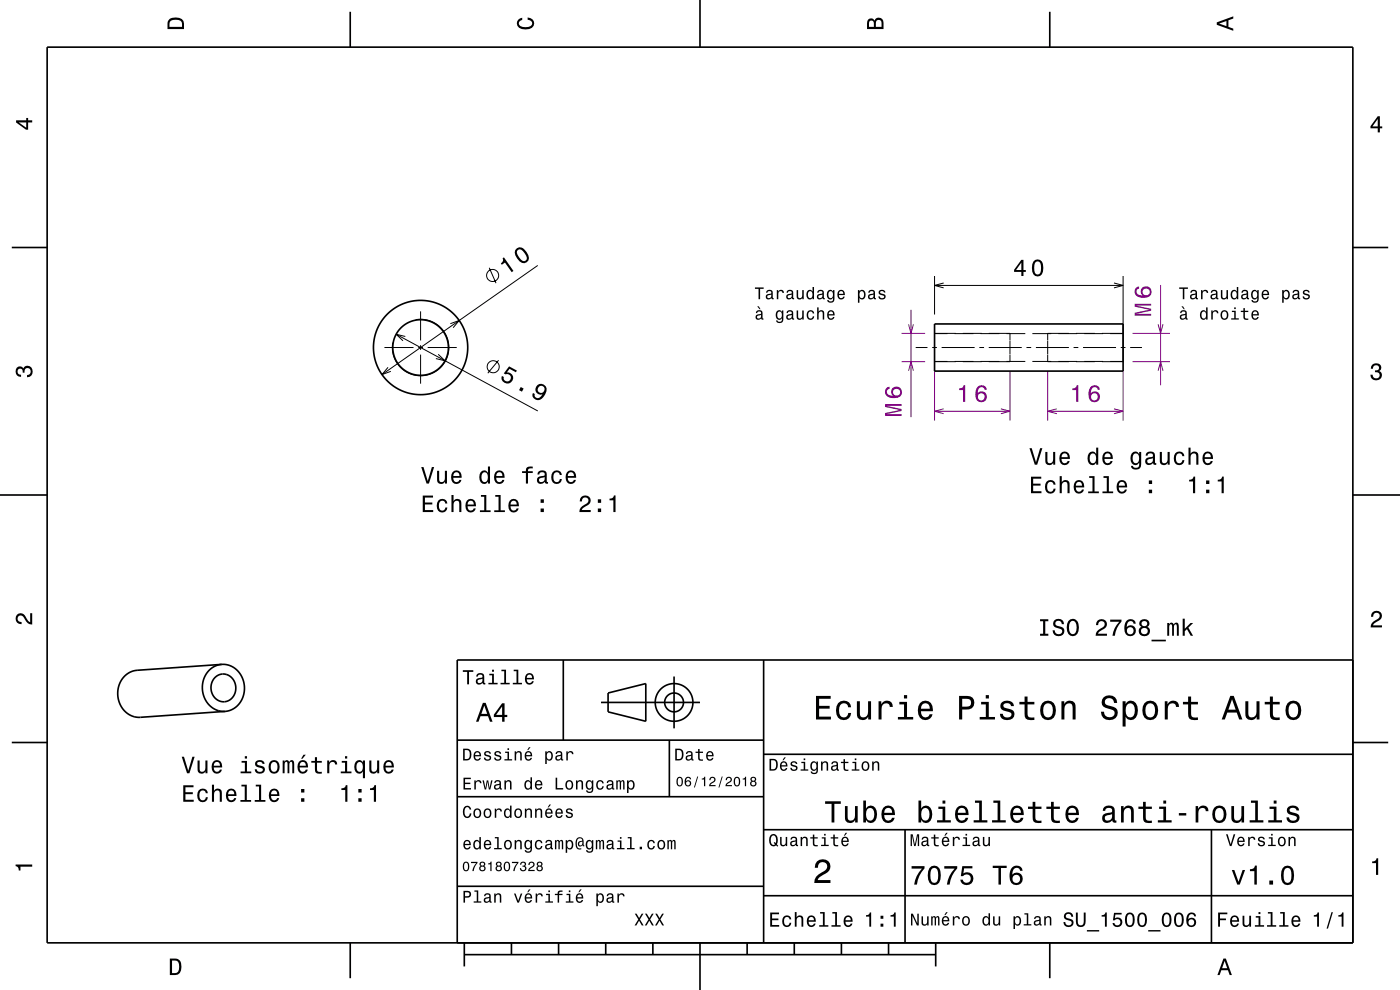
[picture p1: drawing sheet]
<svg xmlns="http://www.w3.org/2000/svg" width="297mm" height="210mm" viewBox="0 0 297 210" stroke-linecap="round" stroke-linejoin="round" font-family="sans-serif">
<g fill="none" stroke="#000" stroke-width=".21">
<path d="M103.8 56.8l1.4 3.3M114.1 56.3l-33.1 23.2M198.3 58.5v8.2M238.3 58.5v18.2h-4.5M81.6 73.7h6.1M82.3 77.9l-1.3 1.6 1.9-.7M84 70.9l30.1 16.3M86 71.4l-2-.5 1.5 1.4M88.2 67.8a6 6 0 0 1 7 5.6 6 6 0 0 1-6.3 6.3 6 6 0 0 1-5.6-7M88.7 73.7h1M89.2 66v6.2M89.2 73.2v1"/>
<path d="M89.2 75.2v6.2M90.7 73.7h6.2M93 75.2l1.4 1.3-1.9-.4M95.5 68.7l1.9-.7-1.3 1.5M105.8 76.4l-2.3 2.8M194.3 73.7h2.5M197.8 73.7h1M198.3 76.7h2.7M198.3 70.8h2.7M198.3 76.7h4.5M198.3 70.7h4.5M198.3 60.5h40"/>
<path d="M199.8 73.7h7M200.2 60l-1.9 .5 1.9 .6M202.5 76.7h4M202.5 70.8h4M204.3 76.7h4M204.3 70.7h4M207.8 73.7h1M208 76.7h4M208 70.8h4M209.8 76.7h4.5M209.8 70.7h4.5M209.8 73.7h7"/>
<path d="M213.5 76.7h4M213.5 70.8h4M214.3 70.7v1.5M214.3 72.3v2.9M214.3 75.2v1.5M214.3 70.7h.1M214.3 76.7h.1M214.3 70.8h.1M217.8 73.7h1M219 76.7h4M219 70.8h4M219.8 73.7h7"/>
<path d="M222.2 76.7h.1M222.3 76.7h4.5M222.3 70.7h4.5M222.3 70.7v1.5M222.3 72.3v2.9M222.3 75.2v1.5M222.3 70.7l-.1 .1M224.5 76.7h4M224.5 70.8h4M227.8 73.7h1M228.3 76.7h4M228.3 70.7h4"/>
<path d="M229.8 73.7h7M230 76.7h4M230 70.8h4M233.8 70.7h4.5M235.5 76.7h2.8M235.5 70.8h2.8M236.3 60l2 .5-2 .6M237.8 73.7h1M239.8 73.7h2.5"/>
<circle cx="104.5" cy="58.4" r="1.28"/>
<circle cx="104.6" cy="77.8" r="1.28"/>
</g>
<path d="M191.3 76.7h5M191.3 70.7h5M198.3 78.7v10.5M214.3 78.7v10.5M222.3 78.7v10.5M238.3 78.7v10.5M240.3 76.7h7.9M240.3 70.7h7.9" fill="none" stroke="#800080" stroke-width=".21"/>
<g fill="none" stroke="#000" stroke-width=".35">
<path d="M10 10h277v190h-277zM74.3 2.5v7.5M148.5 0v10M222.7 2.5v7.5M2.5 52.5h7.5M287 52.5h7.5M198.3 68.7h40v10h-40zM0 105h10M287 105h10M119.5 140v17M162 140v60M287 140h-190v60"/>
<path d="M2.5 157.5h7.5M45.6 143.7a2.68 2.68 0 0 1 3.2-.3 2.68 2.68 0 0 1 1.2 3 2.63 2.63 0 0 1-2.8 2.5 2.63 2.63 0 0 1-2.4-2.9l.2-1.3zM47 140.9l-17.9 1.3a5.1 5.1 0 0 0-2.9 8.3 4.3 4.3 0 0 0 3.6 1.7l17.9-1.3M47 140.9a5.1 5.1 0 0 1 4.1 7.9 4.3 4.3 0 0 1-3.4 2.1M47 140.9a5.1 5.1 0 0 0-2.9 8.4 4.3 4.3 0 0 0 3.6 1.6M97 157h65M127.5 149h21M129 147l8-2v8l-8-2zM142 157v12M143 143.5v11M287 157.5h7.5M97 169h65"/>
<path d="M162 176h125M162 160h125M192 176v24M257 176v24M97 188h65M162 190h125M74.3 200v7.5M98.5 202.5h100M98.5 200v5M108.5 200v2.5M118.5 200v2.5M128.5 200v2.5"/>
<path d="M138.5 200v2.5M148.5 200v10M158.5 200v2.5M168.5 200v2.5M178.5 200v2.5M188.5 200v2.5M198.5 200v5M222.7 200v7.5"/>
<circle cx="89.2" cy="73.7" r="10"/>
<circle cx="89.2" cy="73.7" r="5.9"/>
<circle cx="143" cy="149" r="2"/>
<circle cx="143" cy="149" r="4"/>
</g>
<g fill="#000">
<path d="M36 4a2.18 2.18 0 0 0-.5 2.2h3.5v-1.2a1.43 1.43 0 0 0-1.7-1.3zM36.3 4.4a2.15 2.15 0 0 1 2.2 .3l.1 1h-2.6v-1z" fill-rule="evenodd"/>
<path d="M109.9 4.2l.9-.4v.4a.7 .7 0 0 0-.7 .5 .7 .7 0 0 0 .3 .8 1.7 1.7 0 0 0 2.5-.5 .9 .9 0 0 0-1-.8v-.5a1.24 1.24 0 0 1 1.4 1.1 1.24 1.24 0 0 1-1 1.4 2.22 2.22 0 0 1-2.5-.7l-.2-.5z" fill-rule="evenodd"/>
<path d="M184.2 4.2l-.3 .7v1.3h3.5v-1.3a.98 .98 0 0 0-.7-1.1 .98 .98 0 0 0-1.2 .6 .84 .84 0 0 0-1.3-.2zM184.5 4.5a.54 .54 0 0 1 .6-.1 .54 .54 0 0 1 .3 .6v.7h-1zM185.9 4.4a.62 .62 0 0 1 .8-.1 .62 .62 0 0 1 .3 .6v.8h-1.2z" fill-rule="evenodd"/>
<path d="M258.1 4.7v.6l3.5 1.2v-.4l-1-.4v-1.4l1-.4v-.4zM258.6 5l1.6-.5v1z" fill-rule="evenodd"/>
<path d="M3.4 25.5v.5l2.1 1.5h.5v-1.5h.8v-.5h-.8v-.5h-.4v.5zM4 26h1.6v1.1z" fill-rule="evenodd"/>
<path d="M292.3 24.7l-1.6 2.1v.4h1.6v.9h.4v-.9h.5v-.4h-.5v-2.1zM292.3 25.2v1.6h-1.1z" fill-rule="evenodd"/>
<path d="M106.6 54.8a.77 .77 0 0 1-.4 1.1l.3 .3 .6-.5 1.5 2 .3-.2-2-2.9zM109.7 52.7a1.43 1.43 0 0 0 0 2.1 1.42 1.42 0 0 0 2 .8 1.42 1.42 0 0 0 0-2.2 1.51 1.51 0 0 0-2-.7zM109.9 53l.3-.1a2.37 2.37 0 0 1 1.5 2.1l-.5 .4a2.39 2.39 0 0 1-1.5-2.1z" fill-rule="evenodd"/>
<path d="M216.7 55.1l-1.6 2.1v.5h1.6v.8h.4v-.8h.5v-.4h-.5v-2.2zM216.7 55.7v1.6h-1.1zM219.2 55.5a2.68 2.68 0 0 0 .4 3 1.14 1.14 0 0 0 1.7-.9 2.3 2.3 0 0 0-.7-2.5l-.5-.1-.5 .1zM219.8 55.5h.7a2.37 2.37 0 0 1 0 2.6h-.7a2.38 2.38 0 0 1 0-2.6z" fill-rule="evenodd"/>
<path d="M108 77.7l-1.1 1.5 .3 .2a.8 .8 0 0 1 1.2 .4 .8 .8 0 0 1-.6 1.1 .8 .8 0 0 1-.9-.9l-.4-.3a1.21 1.21 0 0 0 .8 1.7 1.21 1.21 0 0 0 1.5-1.1 1.21 1.21 0 0 0-1.3-1.3l.6-.8 1.3 .8 .2-.4zM110.5 82.1l-.4 .7 .6 .3 .4-.7zM114 81.7a1.13 1.13 0 0 0-.3 1.4 1.13 1.13 0 0 0 1.4 .5 1.03 1.03 0 0 1-1.3 .8 .56 .56 0 0 1-.3-.8l-.4-.2a1.18 1.18 0 0 0 .6 1.4 1.18 1.18 0 0 0 1.5-.5 1.76 1.76 0 0 0 .1-2.7l-.4-.2zM114.1 82.6a.75 .75 0 0 1 1.5 0 .75 .75 0 0 1-1.5 0z" fill-rule="evenodd"/>
<path d="M160.2 61v.3h.7v2.2h.4v-2.2h.7v-.3zM162.7 61.6l-.2 .5h.3a.39 .39 0 0 1 .5-.4 .39 .39 0 0 1 .3 .6h-.2a.65 .65 0 0 0-.9 .4 .65 .65 0 0 0 .5 .8l.7-.3v.2l.4 .1-.2-.4v-1a.72 .72 0 0 0-.4-.6 .72 .72 0 0 0-.8 .1zM162.8 62.7l.8-.2a.55 .55 0 0 1-.1 .6 .55 .55 0 0 1-.7 .1zM164.8 61.5v2h.3v-1.1a.47 .47 0 0 1 .3-.6 .47 .47 0 0 1 .6 .2v.1h.3a.64 .64 0 0 0-.5-.6 .64 .64 0 0 0-.7 .4v-.4zM167.1 61.6l-.2 .5h.2a.39 .39 0 0 1 .5-.4 .39 .39 0 0 1 .3 .6h-.1a.65 .65 0 0 0-1 .4 .65 .65 0 0 0 .6 .8l.6-.3 .1 .2 .4 .1v-.3h-.2v-1.1a.72 .72 0 0 0-.5-.6 .72 .72 0 0 0-.7 .1zM167.2 62.7l.8-.2a.55 .55 0 0 1-.2 .6 .55 .55 0 0 1-.6 .1zM169 61.5v1.3a.63 .63 0 0 0 .4 .7 .63 .63 0 0 0 .8-.3v.3h.3v-2h-.3v1.2a.46 .46 0 0 1-.3 .5 .46 .46 0 0 1-.6-.2v-1.5zM171.3 61.7a1.07 1.07 0 0 0-.2 1.2 1.07 1.07 0 0 0 .9 .6l.4-.3v.3h.3v-2.6h-.3v.9a.64 .64 0 0 0-1.1-.1zM171.5 61.9a.44 .44 0 0 1 .5-.1 .44 .44 0 0 1 .3 .4 .65 .65 0 0 1 .1 .7 .65 .65 0 0 1-.7 .3 .98 .98 0 0 1-.2-1.3zM173.6 61.6l-.2 .5h.3a.39 .39 0 0 1 .4-.4 .39 .39 0 0 1 .3 .6h-.1a.65 .65 0 0 0-1 .4 .65 .65 0 0 0 .6 .8l.6-.3 .1 .2 .4 .1v-.3h-.2v-1.1a.72 .72 0 0 0-.5-.6 .72 .72 0 0 0-.7 .1zM173.7 62.7l.8-.2a.55 .55 0 0 1-.2 .6 .55 .55 0 0 1-.6 .1zM175.6 61.7a1.06 1.06 0 0 0-.2 1.2 1.06 1.06 0 0 0 .9 .6l.4-.3a.52 .52 0 0 1-.2 .7 .52 .52 0 0 1-.7-.3h-.3a.78 .78 0 0 0 .9 .6 .78 .78 0 0 0 .6-.8v-1.9h-.3v.3l-.2-.2a.64 .64 0 0 0-.9 .1zM175.9 61.9a.45 .45 0 0 1 .5-.1 .45 .45 0 0 1 .3 .4 .65 .65 0 0 1 0 .7 .65 .65 0 0 1-.7 .3l-.2-.4zM177.9 61.7a1.04 1.04 0 0 0-.2 1.2 1.04 1.04 0 0 0 1 .6l.5-.6h-.3l-.4 .4a.54 .54 0 0 1-.5-.7h1.2a.83 .83 0 0 0-.3-1 .83 .83 0 0 0-1 .1zM178.1 61.9l.1-.1a.47 .47 0 0 1 .5 .1 .47 .47 0 0 1 .2 .4h-.9zM182 61.5v2.7h.3v-1a.66 .66 0 0 0 .7 .3 .66 .66 0 0 0 .6-.6 .91 .91 0 0 0 0-1 .91 .91 0 0 0-1-.3l-.3 .2v-.3zM182.5 61.9a.45 .45 0 0 1 .4-.1 .45 .45 0 0 1 .4 .4 .65 .65 0 0 1 0 .7 .65 .65 0 0 1-.7 .3 .98 .98 0 0 1-.1-1.3zM184.4 61.6l-.2 .5h.3a.39 .39 0 0 1 .5-.4 .39 .39 0 0 1 .2 .6h-.1a.65 .65 0 0 0-.9 .4 .65 .65 0 0 0 .5 .8l.6-.3 .1 .2 .4 .1v-.3h-.2v-1.1a.73 .73 0 0 0-1.2-.5zM184.5 62.7l.8-.2a.55 .55 0 0 1-.1 .6 .55 .55 0 0 1-.7 .1zM186.6 61.6l-.2 .2a.69 .69 0 0 0 .9 .9l.2 .1a.43 .43 0 0 1-.4 .5 .43 .43 0 0 1-.5-.4h-.3a.74 .74 0 0 0 1 .7 .74 .74 0 0 0 .4-1.1l-.9-.3a.38 .38 0 0 1 .3-.5 .38 .38 0 0 1 .4 .4l.3-.1a.78 .78 0 0 0-1.2-.4z" fill-rule="evenodd"/>
<path d="M160.6 65l.5 .6h.2l-.3-.6zM160.5 66l-.1 .4h.2a.39 .39 0 0 1 .5-.4 .39 .39 0 0 1 .3 .6h-.2a.65 .65 0 0 0-.9 .4 .65 .65 0 0 0 .6 .8l.6-.3 .1 .3h.4v-.2l-.2-.1v-1.1a.73 .73 0 0 0-.5-.6 .73 .73 0 0 0-.8 .2zM160.7 67l.8-.2a.55 .55 0 0 1-.2 .6 .55 .55 0 0 1-.6 .1zM164.8 66.1a1.06 1.06 0 0 0-.2 1.1 1.06 1.06 0 0 0 .9 .6l.4-.3a.52 .52 0 0 1-.2 .7 .52 .52 0 0 1-.8-.2h-.3a.78 .78 0 0 0 .9 .6 .78 .78 0 0 0 .7-.9v-1.8h-.3v.3l-.3-.3a.64 .64 0 0 0-.8 .2zM165 66.3a.45 .45 0 0 1 .5-.2 .45 .45 0 0 1 .3 .4 .65 .65 0 0 1 .1 .7 .65 .65 0 0 1-.7 .3l-.3-.4zM167.1 66l-.2 .4h.2a.39 .39 0 0 1 .5-.4 .39 .39 0 0 1 .3 .6h-.1a.65 .65 0 0 0-1 .4 .65 .65 0 0 0 .6 .8l.6-.3 .1 .3h.4v-.2l-.2-.1v-1.1a.72 .72 0 0 0-.5-.6 .72 .72 0 0 0-.7 .2zM167.2 67l.8-.2a.55 .55 0 0 1-.2 .6 .55 .55 0 0 1-.6 .1zM169 65.9v1.2a.63 .63 0 0 0 .4 .7 .63 .63 0 0 0 .8-.3v.3h.3v-1.9h-.3v1.1a.46 .46 0 0 1-.3 .5 .46 .46 0 0 1-.6-.2v-1.4zM171.3 66.1a1.04 1.04 0 0 0-.1 1.2 1.04 1.04 0 0 0 1.1 .5l.4-.4v-.3h-.3l-.3 .4a.73 .73 0 0 1-.7-.7 .73 .73 0 0 1 .7-.7l.3 .4h.3a.78 .78 0 0 0-.5-.7 .78 .78 0 0 0-.9 .3zM173.4 65.2v2.6h.3v-1.1a.45 .45 0 0 1 .3-.6 .45 .45 0 0 1 .5 .5v1.2h.4v-1.3a.63 .63 0 0 0-.5-.7 .63 .63 0 0 0-.7 .3v-.9zM175.7 66.1a1.04 1.04 0 0 0-.2 1.1 1.04 1.04 0 0 0 1 .6l.5-.6h-.3l-.4 .4a.54 .54 0 0 1-.5-.7h1.3a.83 .83 0 0 0-.4-1 .83 .83 0 0 0-1 .2zM175.9 66.2l.2-.1a.47 .47 0 0 1 .5 .1 .47 .47 0 0 1 .1 .4h-.9z" fill-rule="evenodd"/>
<path d="M250.2 61v.3h.7v2.2h.3v-2.2h.8v-.3zM252.7 61.6l-.2 .5h.3a.39 .39 0 0 1 .5-.4 .39 .39 0 0 1 .3 .6h-.2a.65 .65 0 0 0-.9 .4 .65 .65 0 0 0 .5 .8l.7-.3v.2l.4 .1v-.3h-.1l-.1-1.1a.72 .72 0 0 0-.4-.6 .72 .72 0 0 0-.8 .1zM252.8 62.7l.8-.2a.55 .55 0 0 1-.1 .6 .55 .55 0 0 1-.7 .1zM254.8 61.5v2h.3v-1.1a.47 .47 0 0 1 .3-.6 .47 .47 0 0 1 .6 .2v.1h.3a.64 .64 0 0 0-.5-.6 .64 .64 0 0 0-.7 .4v-.4zM257 61.6l-.1 .5h.2a.39 .39 0 0 1 .5-.4 .39 .39 0 0 1 .3 .6h-.1a.65 .65 0 0 0-1 .4 .65 .65 0 0 0 .6 .8l.6-.3 .1 .2 .4 .1v-.3h-.2v-1.1a.73 .73 0 0 0-1.3-.5zM257.2 62.7l.8-.2a.55 .55 0 0 1-.2 .6 .55 .55 0 0 1-.6 .1zM259 61.5v1.3a.63 .63 0 0 0 .4 .7 .63 .63 0 0 0 .8-.3v.3h.3v-2h-.3v1.2a.46 .46 0 0 1-.3 .5 .46 .46 0 0 1-.6-.2v-1.5zM261.3 61.7a1.06 1.06 0 0 0-.2 1.2 1.06 1.06 0 0 0 .9 .6l.4-.3v.3h.3v-2.6h-.3v.9a.64 .64 0 0 0-1.1-.1zM261.5 61.9a.44 .44 0 0 1 .5-.1 .44 .44 0 0 1 .3 .4 .65 .65 0 0 1 .1 .7 .65 .65 0 0 1-.7 .3 .98 .98 0 0 1-.2-1.3zM263.6 61.6l-.2 .5h.3a.39 .39 0 0 1 .4-.4 .39 .39 0 0 1 .3 .6h-.1a.65 .65 0 0 0-1 .4 .65 .65 0 0 0 .6 .8l.6-.3 .1 .2 .4 .1v-.3h-.2v-1.1a.72 .72 0 0 0-.5-.6 .72 .72 0 0 0-.7 .1zM263.7 62.7l.8-.2a.55 .55 0 0 1-.2 .6 .55 .55 0 0 1-.6 .1zM265.6 61.7a1.06 1.06 0 0 0-.2 1.2 1.06 1.06 0 0 0 .9 .6l.4-.3a.52 .52 0 0 1-.2 .7 .52 .52 0 0 1-.7-.3h-.3a.78 .78 0 0 0 .9 .6 .78 .78 0 0 0 .6-.8v-1.9h-.3v.3l-.2-.2a.64 .64 0 0 0-.9 .1zM265.9 61.9a.45 .45 0 0 1 .5-.1 .45 .45 0 0 1 .3 .4 .65 .65 0 0 1 0 .7 .65 .65 0 0 1-.7 .3l-.2-.4zM267.9 61.7a1.04 1.04 0 0 0-.2 1.2 1.04 1.04 0 0 0 1 .6l.5-.6h-.3l-.4 .4a.54 .54 0 0 1-.5-.7h1.2a.83 .83 0 0 0-.3-1 .83 .83 0 0 0-1 .1zM268.1 61.9l.1-.1a.48 .48 0 0 1 .5 .1 .48 .48 0 0 1 .2 .4h-.9zM272 61.5v2.7h.3v-1a.66 .66 0 0 0 .7 .3 .66 .66 0 0 0 .6-.6 .91 .91 0 0 0 0-1 .91 .91 0 0 0-1-.3l-.3 .2v-.3zM272.5 61.9a.45 .45 0 0 1 .4-.1 .45 .45 0 0 1 .4 .4 .65 .65 0 0 1 0 .7 .65 .65 0 0 1-.7 .3 .98 .98 0 0 1-.1-1.3zM274.4 61.6l-.2 .5h.3a.39 .39 0 0 1 .5-.4 .39 .39 0 0 1 .2 .6h-.1a.65 .65 0 0 0-.9 .4 .65 .65 0 0 0 .5 .8l.6-.3 .1 .2 .4 .1v-.3h-.2v-1.1a.72 .72 0 0 0-.5-.6 .72 .72 0 0 0-.7 .1zM274.5 62.7l.8-.2a.55 .55 0 0 1-.1 .6 .55 .55 0 0 1-.7 .1zM276.6 61.6l-.2 .2a.69 .69 0 0 0 .9 .9l.2 .1a.43 .43 0 0 1-.4 .5 .43 .43 0 0 1-.5-.4h-.3a.74 .74 0 0 0 1 .7 .74 .74 0 0 0 .4-1.1l-.9-.3a.38 .38 0 0 1 .3-.5 .38 .38 0 0 1 .4 .4l.3-.1a.77 .77 0 0 0-1.2-.4z" fill-rule="evenodd"/>
<path d="M250.6 65l.5 .6h.2l-.3-.6zM250.5 66l-.1 .4h.2a.39 .39 0 0 1 .5-.4 .39 .39 0 0 1 .3 .6h-.2a.65 .65 0 0 0-.9 .4 .65 .65 0 0 0 .6 .8l.6-.3 .1 .3h.4v-.2l-.2-.1v-1.1a.73 .73 0 0 0-.5-.6 .73 .73 0 0 0-.8 .2zM250.7 67l.8-.2a.55 .55 0 0 1-.2 .6 .55 .55 0 0 1-.6 .1zM254.8 66.1a1.06 1.06 0 0 0-.2 1.1 1.06 1.06 0 0 0 .9 .6l.4-.3v.3h.3v-2.6h-.3v.9a.64 .64 0 0 0-1.1 0zM255 66.3a.44 .44 0 0 1 .5-.2 .44 .44 0 0 1 .3 .4 .65 .65 0 0 1 .1 .7 .65 .65 0 0 1-.7 .3l-.3-.4zM257 65.9v1.9h.3v-1.1a.47 .47 0 0 1 .2-.6 .47 .47 0 0 1 .6 .2l.1 .2h.3a.64 .64 0 0 0-.5-.7 .64 .64 0 0 0-.7 .4v-.3zM259.1 66.1a1.04 1.04 0 0 0-.1 1.2 1.04 1.04 0 0 0 1.1 .5 1.04 1.04 0 0 0 .5-1.3 1.04 1.04 0 0 0-1.2-.6zM259.4 66.3a.48 .48 0 0 1 .5-.2 .48 .48 0 0 1 .3 .4 .66 .66 0 0 1 .1 .8 .66 .66 0 0 1-.8 .2 .98 .98 0 0 1-.1-1.2zM261.3 65.9v.3h.5v1.3h-.6v.3h1.6v-.3h-.7v-1.6zM261.8 65.2v.4h.4v-.4zM263.8 65.4v.5h-.6v.3h.6v1.3a.75 .75 0 0 0 1 .3v-.2l-.6-.1-.1-.4v-.9h.7v-.3h-.7v-.5zM265.7 66.1a1.04 1.04 0 0 0-.2 1.1 1.04 1.04 0 0 0 1 .6l.5-.6h-.3l-.4 .4a.54 .54 0 0 1-.5-.7h1.3a.83 .83 0 0 0-.4-1 .83 .83 0 0 0-1 .2zM265.9 66.2l.2-.1a.47 .47 0 0 1 .5 .1 .47 .47 0 0 1 .1 .4h-.9z" fill-rule="evenodd"/>
<path d="M291.1 77.4a1.08 1.08 0 0 1 1.4-.2 1.08 1.08 0 0 1 .4 1.2l-.3 .3a1.06 1.06 0 0 1 .5 1.3 1.06 1.06 0 0 1-1.2 .7 1.1 1.1 0 0 1-1.2-1.2h.5a.71 .71 0 0 0 1 .8 .71 .71 0 0 0 .1-1.3h-.6v-.4a.61 .61 0 0 0 .8-.3 .61 .61 0 0 0-.2-.8 .61 .61 0 0 0-.9 .2l-.1 .5h-.5z" fill-rule="evenodd"/>
<path d="M3.6 78a.86 .86 0 0 1 1.4 .2 1.06 1.06 0 0 1 1.2-.6 1.06 1.06 0 0 1 .7 1.2 1.1 1.1 0 0 1-1.2 1.2v-.4a.71 .71 0 0 0 .8-1 .71 .71 0 0 0-1.3-.1v.6h-.4a.61 .61 0 0 0-.3-.8 .61 .61 0 0 0-.8 .2 .61 .61 0 0 0 .2 .8l.6 .2v.4a1.15 1.15 0 0 1-1.2-.6 1.15 1.15 0 0 1 .3-1.3z" fill-rule="evenodd"/>
<path d="M89.4 99.1l1.1 3.5h.5l1.1-3.5h-.5l-.9 3-.9-3zM92.7 99.9v1.7a.89 .89 0 0 0 .6 1 .89 .89 0 0 0 1.1-.4v.4h.4v-2.7h-.4v1.5a.64 .64 0 0 1-.4 .8 .64 .64 0 0 1-.8-.3v-2zM96 100.2a1.54 1.54 0 0 0 .8 2.5 1.05 1.05 0 0 0 1.1-.9h-.4l-.3 .4-.3 .1a.76 .76 0 0 1-.7-1h1.7a1.16 1.16 0 0 0-.5-1.3 1.16 1.16 0 0 0-1.4 .2zM96.4 100.4a.66 .66 0 0 1 .7-.2 .66 .66 0 0 1 .4 .8h-1.3zM102 100.2a1.57 1.57 0 0 0 .7 2.5l.5-.2 .3-.3v.4h.5v-3.6h-.5v1.3a.89 .89 0 0 0-1.5-.1zM102.3 100.4a.62 .62 0 0 1 .7-.2 .62 .62 0 0 1 .5 .6 1.12 1.12 0 0 1-.7 1.5 1.19 1.19 0 0 1-.5-1.9zM105.1 100.2a1.54 1.54 0 0 0 .8 2.5 1.06 1.06 0 0 0 1.1-.9h-.4l-.3 .4-.3 .1a.76 .76 0 0 1-.7-1h1.7a1.16 1.16 0 0 0-.4-1.3 1.16 1.16 0 0 0-1.5 .2zM105.5 100.4a.66 .66 0 0 1 .8-.2 .66 .66 0 0 1 .3 .8h-1.3zM110.8 100v.3h.8v2.3h.4v-2.3h1v-.3h-1v-.4l.4-.2h.6v-.4a1.04 1.04 0 0 0-1.4 .7v.3zM114.3 100l-.3 .7h.4a.55 .55 0 0 1 .7-.6 .55 .55 0 0 1 .4 .8h-.2a1 1 0 0 0-1.1 .3 1 1 0 0 0-.2 1 .93 .93 0 0 0 1.6 0l.1 .3 .6 .1v-.4h-.3v-1.6a1.02 1.02 0 0 0-.7-.8 1.02 1.02 0 0 0-1 .2zM114.4 101.5l1.1-.3a.77 .77 0 0 1-.2 .9 .77 .77 0 0 1-.8 .1l-.2-.4zM117.3 100.2a1.52 1.52 0 0 0 .8 2.5 1.05 1.05 0 0 0 1.1-1.1h-.4a.67 .67 0 0 1-.7 .7 .67 .67 0 0 1-.7-.6 1.11 1.11 0 0 1 .7-1.5 .59 .59 0 0 1 .6 .6h.5a1.09 1.09 0 0 0-.8-1 1.09 1.09 0 0 0-1.1 .4zM120.3 100.2a1.54 1.54 0 0 0 .8 2.5 1.06 1.06 0 0 0 1.1-.9h-.5l-.2 .4-.4 .1a.76 .76 0 0 1-.7-1h1.8a1.16 1.16 0 0 0-.5-1.3 1.16 1.16 0 0 0-1.4 .2zM120.6 100.4a.66 .66 0 0 1 .8-.2 .66 .66 0 0 1 .4 .8h-1.4z" fill-rule="evenodd"/>
<path d="M218.4 95.1l1.1 3.5h.5l1.1-3.5h-.4l-.9 3-.9-3zM221.8 95.9v1.7a.89 .89 0 0 0 .6 1 .89 .89 0 0 0 1-.4v.4h.5v-2.7h-.5v1.5a.65 .65 0 0 1-.4 .8 .65 .65 0 0 1-.8-.3v-2zM225 96.2a1.54 1.54 0 0 0 .8 2.5 1.07 1.07 0 0 0 1.1-.9h-.4l-.2 .3-.4 .2a.76 .76 0 0 1-.7-1h1.8a1.16 1.16 0 0 0-.5-1.3 1.16 1.16 0 0 0-1.5 .2zM225.4 96.4a.66 .66 0 0 1 .8-.2 .66 .66 0 0 1 .3 .8h-1.3zM231 96.2a1.58 1.58 0 0 0 .8 2.5l.4-.2 .3-.3v.4h.5v-3.6h-.5v1.3a.9 .9 0 0 0-1.5-.1zM231.4 96.4a.62 .62 0 0 1 .6-.2 .62 .62 0 0 1 .5 .6 1.12 1.12 0 0 1-.7 1.5 1.19 1.19 0 0 1-.4-1.9zM234.1 96.2a1.54 1.54 0 0 0 .8 2.5 1.06 1.06 0 0 0 1.1-.9h-.4l-.2 .3-.4 .2a.76 .76 0 0 1-.7-1h1.8a1.16 1.16 0 0 0-.5-1.3 1.16 1.16 0 0 0-1.5 .2zM234.5 96.4a.66 .66 0 0 1 .8-.2 .66 .66 0 0 1 .3 .8h-1.3zM240.1 96.2a1.57 1.57 0 0 0 .8 2.5l.4-.2 .4-.3a.73 .73 0 0 1-.3 1 .73 .73 0 0 1-1-.4h-.5a1.1 1.1 0 0 0 1.3 .9 1.1 1.1 0 0 0 .9-1.2v-2.6h-.4v.4l-.4-.4a.9 .9 0 0 0-1.2 .3zM240.5 96.4a.63 .63 0 0 1 .7-.2 .63 .63 0 0 1 .4 .6 1.11 1.11 0 0 1-.6 1.5 1.19 1.19 0 0 1-.5-1.9zM243.3 96l-.3 .7h.4a.55 .55 0 0 1 .7-.6 .55 .55 0 0 1 .4 .8h-.2a1 1 0 0 0-1.1 .3 1 1 0 0 0-.2 1 .93 .93 0 0 0 1.6 0l.1 .3 .6 .1v-.4h-.3v-1.6a1.02 1.02 0 0 0-.7-.8 1.02 1.02 0 0 0-1 .2zM243.5 97.5l1.1-.3a.77 .77 0 0 1-.2 .9 .77 .77 0 0 1-.9 .1l-.1-.4zM246 95.9v1.7a.89 .89 0 0 0 .7 1 .89 .89 0 0 0 1-.4v.4h.4v-2.7h-.4v1.5a.64 .64 0 0 1-.4 .8 .64 .64 0 0 1-.8-.3v-2zM249.3 96.2a1.53 1.53 0 0 0 .9 2.5 1.07 1.07 0 0 0 1.1-1.1h-.5a.67 .67 0 0 1-.6 .7 .67 .67 0 0 1-.7-.6 1.11 1.11 0 0 1 .7-1.5 .59 .59 0 0 1 .6 .6h.5a1.09 1.09 0 0 0-.8-1 1.09 1.09 0 0 0-1.2 .4zM252.1 95v3.6h.5v-1.6a.63 .63 0 0 1 .5-.8 .63 .63 0 0 1 .7 .7v1.7h.4v-1.8a.88 .88 0 0 0-.6-1 .88 .88 0 0 0-1 .5v-1.3zM255.4 96.2a1.54 1.54 0 0 0 .8 2.5 1.07 1.07 0 0 0 1.1-.9h-.5l-.2 .3-.3 .2a.76 .76 0 0 1-.7-1h1.7a1.16 1.16 0 0 0-.5-1.3 1.16 1.16 0 0 0-1.4 .2zM255.7 96.4a.66 .66 0 0 1 .8-.2 .66 .66 0 0 1 .4 .8h-1.3z" fill-rule="evenodd"/>
<path d="M89.7 105.1v3.5h2.2v-.4h-1.8v-1.2h1.6v-.4h-1.6v-1.1h1.8v-.4zM93 106.2a1.53 1.53 0 0 0 .8 2.5 1.06 1.06 0 0 0 1.1-1h-.4a.67 .67 0 0 1-.7 .6 .67 .67 0 0 1-.6-.6 1.12 1.12 0 0 1 .6-1.5 .59 .59 0 0 1 .7 .6h.4a1.09 1.09 0 0 0-.8-1 1.09 1.09 0 0 0-1.1 .4zM95.8 105v3.6h.4v-1.5a.63 .63 0 0 1 .4-.8 .63 .63 0 0 1 .8 .3v2h.5v-1.8a.88 .88 0 0 0-.6-.9 .88 .88 0 0 0-1.1 .4v-1.3zM99 106.2a1.55 1.55 0 0 0 .8 2.5 1.07 1.07 0 0 0 1.1-.9h-.4l-.2 .4-.4 .1a.76 .76 0 0 1-.7-.9h1.8a1.17 1.17 0 0 0-.5-1.4 1.17 1.17 0 0 0-1.5 .2zM99.4 106.4a.66 .66 0 0 1 .8-.1 .66 .66 0 0 1 .3 .7h-1.3zM102 105v.4h.7v2.8h-.9v.4h2.3v-.4h-.9v-3.2zM105.1 105v.4h.7v2.8h-1v.4h2.3v-.4h-.9v-3.2zM108.1 106.2a1.54 1.54 0 0 0 .8 2.5 1.07 1.07 0 0 0 1.1-.9h-.4l-.2 .4-.4 .1a.76 .76 0 0 1-.7-.9h1.8a1.17 1.17 0 0 0-.5-1.4 1.17 1.17 0 0 0-1.5 .2zM108.5 106.4a.66 .66 0 0 1 .8-.1 .66 .66 0 0 1 .3 .7h-1.3zM114.7 107.9v.7h.7v-.7zM114.7 105.9v.8h.7v-.8z" fill-rule="evenodd"/>
<path d="M123.3 105.4l-.3 1h.4a.71 .71 0 0 1 .6-.9 .71 .71 0 0 1 .8 .5 .71 .71 0 0 1-.5 .9 1.81 1.81 0 0 0-1.4 1.7h2.4v-.4h-1.9a2.25 2.25 0 0 1 1.5-1.2 1.13 1.13 0 0 0 .1-1.7 1.13 1.13 0 0 0-1.7 .1zM126.8 107.9v.7h.7v-.7zM126.8 105.9v.8h.7v-.8zM129.3 105.8v.3h.8v2.5h.5v-3.5h-.4a.78 .78 0 0 1-.9 .7z" fill-rule="evenodd"/>
<path d="M218.7 101.1v3.5h2.2v-.4h-1.7v-1.2h1.5v-.4h-1.5v-1.1h1.7v-.4zM222 102.2a1.53 1.53 0 0 0 .8 2.5 1.06 1.06 0 0 0 1.1-1h-.4a.67 .67 0 0 1-.6 .6 .67 .67 0 0 1-.7-.6 1.11 1.11 0 0 1 .6-1.5 .59 .59 0 0 1 .7 .6h.4a1.09 1.09 0 0 0-.7-1 1.09 1.09 0 0 0-1.2 .4zM224.8 101v3.6h.4v-1.5a.63 .63 0 0 1 .6-.9 .63 .63 0 0 1 .7 .7v1.7h.4v-1.8a.88 .88 0 0 0-.6-.9 .88 .88 0 0 0-1.1 .4v-1.3zM228.1 102.2a1.54 1.54 0 0 0 .8 2.5 1.06 1.06 0 0 0 1.1-.9h-.5l-.2 .4-.4 .1a.76 .76 0 0 1-.7-.9h1.8a1.16 1.16 0 0 0-.5-1.4 1.16 1.16 0 0 0-1.4 .2zM228.4 102.4a.66 .66 0 0 1 .8-.1 .66 .66 0 0 1 .3 .7h-1.3zM231.1 101v.4h.7v2.8h-1v.4h2.3v-.4h-.9v-3.2zM234.1 101v.4h.7v2.8h-.9v.4h2.2v-.4h-.9v-3.2zM237.2 102.2a1.55 1.55 0 0 0 .8 2.5 1.06 1.06 0 0 0 1.1-.9h-.5l-.2 .4-.4 .1a.76 .76 0 0 1-.7-.9h1.8a1.17 1.17 0 0 0-.5-1.4 1.17 1.17 0 0 0-1.4 .2zM237.5 102.4a.66 .66 0 0 1 .8-.1 .66 .66 0 0 1 .4 .7h-1.4zM243.7 103.9v.7h.7v-.7zM243.7 101.9v.8h.7v-.8z" fill-rule="evenodd"/>
<path d="M252.3 101.8v.3h.8v2.5h.4v-3.5h-.3a.78 .78 0 0 1-.9 .7zM255.9 103.9v.7h.7v-.7zM255.9 101.9v.8h.7v-.8zM258.3 101.8v.3h.9v2.5h.4v-3.5h-.3a.77 .77 0 0 1-1 .7z" fill-rule="evenodd"/>
<path d="M3.6 130.4a1.22 1.22 0 0 1 2 .7l.4 .6 .4 .3v-1.9h.4v2.4a1.8 1.8 0 0 1-1.7-1.4 .71 .71 0 0 0-.9-.5 .71 .71 0 0 0-.5 .8 .71 .71 0 0 0 .9 .5v.5a1.18 1.18 0 0 1-1.2-.7 1.18 1.18 0 0 1 .2-1.3z" fill-rule="evenodd"/>
<path d="M220.6 131.4v.4h.7v2.6h-.7v.5h1.8v-.5h-.7v-2.6h.7v-.4zM223.7 131.6a.97 .97 0 0 0-.3 1 .97 .97 0 0 0 1 .6 .77 .77 0 0 1 .9 1 .83 .83 0 0 1-.9 .3 .83 .83 0 0 1-.6-.8h-.5a1.21 1.21 0 0 0 1.5 1.3 1.21 1.21 0 0 0 .7-1.8l-.8-.3a.71 .71 0 0 1-.8-.7 .7 .7 0 0 1 .7-.5 .7 .7 0 0 1 .7 .7h.4a1.17 1.17 0 0 0-.7-1.1 1.17 1.17 0 0 0-1.3 .3zM226.6 131.7a2.52 2.52 0 0 0 .5 3.1 1.21 1.21 0 0 0 1.7-.9 1.93 1.93 0 0 0-.9-2.6l-.8 .1zM227.3 131.8l.3-.1a1.7 1.7 0 0 1 .3 2.7l-.3 .1a1.12 1.12 0 0 1-.8-1.4v-.6zM232.8 131.7l-.3 .9h.5a.7 .7 0 0 1 .5-.8 .7 .7 0 0 1 .8 .5 .7 .7 0 0 1-.5 .8 1.8 1.8 0 0 0-1.4 1.8h2.4v-.5h-1.9a2.23 2.23 0 0 1 1.5-1.1 1.13 1.13 0 0 0 .1-1.7 1.13 1.13 0 0 0-1.7 .1zM235.5 131.4v.5h1.9a5.1 5.1 0 0 0-1.4 3h.5a5.3 5.3 0 0 1 1.4-3v-.5zM239.1 131.6a2.39 2.39 0 0 0 .1 3.3 1.16 1.16 0 0 0 1.6-.4 1.16 1.16 0 0 0-.2-1.5 1.16 1.16 0 0 0-1.6 0 1.02 1.02 0 0 1 .8-1.3 .58 .58 0 0 1 .7 .6h.4a1.11 1.11 0 0 0-.7-.9 1.11 1.11 0 0 0-1.1 .2zM239 133.8a.75 .75 0 0 1 1.5 0 .75 .75 0 0 1-1.5 0zM242 131.6a.84 .84 0 0 0 .1 1.4 1.11 1.11 0 0 0-.4 1.5 1.11 1.11 0 0 0 1.6 .4 1.03 1.03 0 0 0 .7-.9 1.03 1.03 0 0 0-.6-1 .89 .89 0 0 0 .4-1.1 .89 .89 0 0 0-1-.6zM242 133.9a.75 .75 0 0 1 1.5 0 .75 .75 0 0 1-1.5 0zM242.2 132.3a.59 .59 0 0 1 1.1 0 .59 .59 0 0 1-1.1 0zM244.3 135.7v.3h3v-.3zM247.6 132.2v2.7h.4v-1.9a.49 .49 0 0 1 .4-.6l.2 .3 .1 2.2h.3l.1-2.1 .3-.4 .2 .2 .1 .4v1.9h.4v-1.9a.69 .69 0 0 0-.6-.9l-.5 .3-.2-.2-.3-.1-.5 .3v-.2zM250.9 131.2v3.7h.4v-1l.5-.4 .8 1.4h.5l-1-1.8 1-.9h-.5l-1.3 1.2v-2.2z" fill-rule="evenodd"/>
<path d="M291.2 129.9a1.18 1.18 0 0 1 1.9 .3 1.18 1.18 0 0 1-1 1.7l-.5 .3-.3 .5h1.9v.4h-2.4a1.8 1.8 0 0 1 1.4-1.8 .71 .71 0 0 0 .5-.8 .71 .71 0 0 0-.9-.5 .71 .71 0 0 0-.5 .8h-.4z" fill-rule="evenodd"/>
<path d="M98.2 158.8v2.5h.9a1.37 1.37 0 0 0 .7-2.2 1.56 1.56 0 0 0-1.6-.3zM98.6 159.1a.98 .98 0 0 1 1.1 .7 .98 .98 0 0 1-.6 1.2h-.5zM100.7 159.6a1.04 1.04 0 0 0-.2 1.2 1.04 1.04 0 0 0 1 .5l.5-.5h-.3l-.4 .3a.54 .54 0 0 1-.5-.7h1.3a.83 .83 0 0 0-.4-.9 .83 .83 0 0 0-1 .1zM100.9 159.7l.2-.1a.47 .47 0 0 1 .5 .1 .47 .47 0 0 1 .1 .5h-.9zM102.9 159.5l-.2 .1a.69 .69 0 0 0 .9 .9l.2 .1a.43 .43 0 0 1-.4 .5 .43 .43 0 0 1-.4-.4h-.3a.74 .74 0 0 0 .9 .7 .74 .74 0 0 0 .5-1l-1-.4a.38 .38 0 0 1 .3-.5 .38 .38 0 0 1 .4 .4h.3a.78 .78 0 0 0-1.2-.4zM105.1 159.5l-.2 .1a.69 .69 0 0 0 .9 .9l.2 .1a.43 .43 0 0 1-.4 .5 .43 .43 0 0 1-.5-.4h-.3a.74 .74 0 0 0 .9 .7 .74 .74 0 0 0 .5-1l-.9-.4a.38 .38 0 0 1 .3-.5 .38 .38 0 0 1 .4 .4h.3a.77 .77 0 0 0-1.2-.4zM107.2 159.4v.3h.5v1.3h-.7v.3h1.6v-.3h-.6v-1.6zM107.7 158.7v.4h.3v-.4zM109.2 159.4v1.9h.3v-1.1a.45 .45 0 0 1 .4-.6 .45 .45 0 0 1 .5 .5v1.2h.3v-1.3a.63 .63 0 0 0-.5-.7 .63 .63 0 0 0-.7 .4v-.3zM112.2 158.5l-.4 .6h.3l.5-.6zM111.5 159.6a1.04 1.04 0 0 0-.2 1.2 1.04 1.04 0 0 0 1.1 .5l.5-.5h-.3l-.5 .3a.54 .54 0 0 1-.5-.7h1.3a.83 .83 0 0 0-.4-.9 .83 .83 0 0 0-1 .1zM111.8 159.7l.1-.1a.48 .48 0 0 1 .5 .1 .48 .48 0 0 1 .2 .5h-1zM115.7 159.4v2.7h.3v-1.1a.66 .66 0 0 0 .7 .4 .66 .66 0 0 0 .5-.6 .91 .91 0 0 0 0-1.1 .91 .91 0 0 0-1-.3l-.2 .3v-.3zM116.1 159.8a.45 .45 0 0 1 .5-.2 .45 .45 0 0 1 .3 .4 .65 .65 0 0 1 .1 .8 .65 .65 0 0 1-.7 .2 .98 .98 0 0 1-.2-1.2zM118.1 159.5l-.2 .4h.3a.39 .39 0 0 1 .4-.3 .39 .39 0 0 1 .3 .5h-.1a.65 .65 0 0 0-1 .4 .65 .65 0 0 0 .6 .9l.6-.3 .1 .2h.4v-.2l-.2-.1v-1.1a.72 .72 0 0 0-.5-.6 .72 .72 0 0 0-.7 .2zM118.2 160.6l.8-.3a.55 .55 0 0 1-.2 .7 .55 .55 0 0 1-.6 0zM120.1 159.4v1.9h.4v-1.1a.47 .47 0 0 1 .2-.6 .47 .47 0 0 1 .6 .2v.2h.4a.64 .64 0 0 0-.5-.7 .64 .64 0 0 0-.8 .4v-.3z" fill-rule="evenodd"/>
<path d="M98.2 142.2v.3h.9v2.7h.4v-2.7h.9v-.3zM101.3 143l-.3 .5h.4a.47 .47 0 0 1 .5-.4 .47 .47 0 0 1 .4 .6l-.2 .1a.84 .84 0 0 0-1 .2 .84 .84 0 0 0 0 1.1 .9 .9 0 0 0 1.3-.2l.1 .2 .5 .1v-.3l-.3-.1v-1.3a.87 .87 0 0 0-1.4-.5zM101.4 144.3l.9-.3a.66 .66 0 0 1-.1 .7 .66 .66 0 0 1-.8 .1zM103.8 142.9v.3h.6v1.6h-.8v.4h2v-.4h-.8v-1.9zM104.4 142.1v.4h.4v-.4zM106.4 142.1v.3h.6v2.4h-.8v.4h1.9v-.4h-.7v-2.7zM109 142.1v.3h.6v2.4h-.8v.4h1.9v-.4h-.7v-2.7zM111.6 143.1a1.32 1.32 0 0 0 .7 2.1 .9 .9 0 0 0 .9-.7h-.3l-.2 .3-.4 .1a.65 .65 0 0 1-.6-.8h1.6a1 1 0 0 0-.4-1.2 1 1 0 0 0-1.3 .2zM111.9 143.3a.57 .57 0 0 1 .7-.1 .57 .57 0 0 1 .3 .6h-1.2z" fill-rule="evenodd"/>
<path d="M102.4 149.1l-1.4 4h.5l.4-1.2h1.6l.4 1.2h.6l-1.5-4zM102.7 149.7l.7 1.7h-1.3zM106.5 149.2l-1.7 2.4v.5h1.7v1h.5v-1h.6v-.5h-.6v-2.4zM106.5 149.9v1.7h-1.3z" fill-rule="evenodd"/>
<path d="M143.2 158.8v2.5h.9a1.37 1.37 0 0 0 .7-2.2 1.56 1.56 0 0 0-1.6-.3zM143.6 159.1a.98 .98 0 0 1 1.1 .7 .98 .98 0 0 1-.6 1.2h-.5zM145.7 159.5l-.2 .4h.3a.39 .39 0 0 1 .5-.3 .39 .39 0 0 1 .3 .5h-.2a.65 .65 0 0 0-.9 .4 .65 .65 0 0 0 .5 .9l.7-.3v.2h.4v-.2l-.1-.1-.1-1.1a.73 .73 0 0 0-.4-.6 .73 .73 0 0 0-.8 .2zM145.8 160.6l.8-.3a.55 .55 0 0 1-.1 .7 .55 .55 0 0 1-.7 0zM148.1 158.9v.5h-.5v.3h.5v1.3a.75 .75 0 0 0 1 .4v-.3a.48 .48 0 0 1-.7-.3v-1.1h.7v-.3h-.7v-.5zM150 159.6a1.04 1.04 0 0 0-.2 1.2 1.04 1.04 0 0 0 1.1 .5l.5-.5h-.4l-.4 .3a.54 .54 0 0 1-.5-.7h1.3a.83 .83 0 0 0-.4-.9 .83 .83 0 0 0-1 .1zM150.3 159.7l.1-.1a.48 .48 0 0 1 .5 .1 .48 .48 0 0 1 .2 .5h-1z" fill-rule="evenodd"/>
<path d="M173.1 147.6v5h3.2v-.6h-2.5v-1.7h2.2v-.6h-2.2v-1.5h2.4v-.6zM177.8 149.2a2.59 2.59 0 0 0 .5 3.4 1.58 1.58 0 0 0 2.3-1.4h-.6a.95 .95 0 0 1-.9 1 .95 .95 0 0 1-1-.9 1.59 1.59 0 0 1 .9-2.1 .85 .85 0 0 1 .9 .8h.7a1.56 1.56 0 0 0-1.1-1.3 1.56 1.56 0 0 0-1.7 .5zM181.8 148.8v2.5a1.27 1.27 0 0 0 .9 1.4 1.27 1.27 0 0 0 1.5-.7v.6h.6v-3.8h-.6v2.2a.92 .92 0 0 1-.6 1.1 .92 .92 0 0 1-1.2-.4v-2.9zM186.4 148.8v3.8h.6v-2.2a.95 .95 0 0 1 .5-1.1 .95 .95 0 0 1 1.2 .3l.1 .4h.6a1.28 1.28 0 0 0-1-1.4 1.28 1.28 0 0 0-1.4 .8v-.6zM190.8 148.9v.5h1v2.7h-1.3v.5h3.2v-.5h-1.3v-3.2zM191.8 147.4v.8h.6v-.8zM195.1 149.2a2.62 2.62 0 0 0 .5 3.4 1.57 1.57 0 0 0 2.2-1.1h-.6l-.3 .5-.5 .2a1.08 1.08 0 0 1-1-1.3h2.5a1.66 1.66 0 0 0-.7-2 1.66 1.66 0 0 0-2.1 .3zM195.6 149.5a.94 .94 0 0 1 1.2-.2 .94 .94 0 0 1 .5 1h-1.9zM203.5 147.6v5h.6v-2.1h.8a1.47 1.47 0 0 0 1.8-1.2 1.47 1.47 0 0 0-1.5-1.7zM204.1 148.2a1.6 1.6 0 0 1 1.8 .5 .86 .86 0 0 1 0 .9 .86 .86 0 0 1-.9 .3h-.9zM208.1 148.9v.5h1v2.7h-1.3v.5h3.3v-.5h-1.3v-3.2zM209.1 147.4v.8h.7v-.8zM212.6 148.9a1.08 1.08 0 0 0-.3 1.2 1.08 1.08 0 0 0 1 .7l1.1 .4a.57 .57 0 0 1 .2 .6 .57 .57 0 0 1-.5 .4 .96 .96 0 0 1-1.4-.8h-.6a1.6 1.6 0 0 0 1.3 1.4 1.6 1.6 0 0 0 1.7-.8 1.13 1.13 0 0 0-1-1.6l-1.1-.3-.2-.4a.87 .87 0 0 1 .9-.5 .87 .87 0 0 1 .8 .6h.6a1.4 1.4 0 0 0-2.1-1.1zM217.4 147.8v1.1h-1.1v.5h1.1v2.6l.2 .4 .4 .3h1.4v-.5a.97 .97 0 0 1-1.4-.5v-2.3h1.4v-.5h-1.4v-1.1zM221.1 149.2a2.56 2.56 0 0 0 .5 3.4 1.72 1.72 0 0 0 1.8-.2 1.72 1.72 0 0 0 .6-1.7 1.7 1.7 0 0 0-.9-1.9 1.7 1.7 0 0 0-2 .4zM221.6 149.6a.96 .96 0 0 1 1-.4 .96 .96 0 0 1 .7 .8 1.59 1.59 0 0 1-1 2.2 1.19 1.19 0 0 1-1-1.5zM225.2 148.8v3.8h.6v-2.2a.97 .97 0 0 1 .5-1.1 .97 .97 0 0 1 1.1 .2l.1 .7v2.4h.7v-2.5a1.27 1.27 0 0 0-.9-1.4 1.27 1.27 0 0 0-1.5 .6v-.5zM234.1 147.9a1.38 1.38 0 0 0-.3 1.5 1.38 1.38 0 0 0 1.3 .9 1.25 1.25 0 0 1 1.4 .9 1.15 1.15 0 0 1-1.3 .9 1.15 1.15 0 0 1-1-1.1h-.7a1.8 1.8 0 0 0 1.7 1.8 1.8 1.8 0 0 0 1.9-1.6 1.46 1.46 0 0 0-1.5-1.4l-.6-.2a.83 .83 0 0 1-.5-1.1 .83 .83 0 0 1 1.2-.3l.5 .5 .1 .4h.7a1.67 1.67 0 0 0-1-1.6 1.67 1.67 0 0 0-1.9 .4zM238.2 148.8v5.3h.6v-2.1a1.32 1.32 0 0 0 1.4 .7 1.32 1.32 0 0 0 1.1-1.1 2.43 2.43 0 0 0-.8-2.8 1.21 1.21 0 0 0-1.7 .5v-.5zM239.1 149.6a.9 .9 0 0 1 .9-.4 .9 .9 0 0 1 .7 .8 1.61 1.61 0 0 1-.9 2.2 1.18 1.18 0 0 1-1-1.5zM242.8 149.2a2.56 2.56 0 0 0 .5 3.4 1.72 1.72 0 0 0 1.8-.2 1.72 1.72 0 0 0 .6-1.7 1.7 1.7 0 0 0-.9-1.9 1.7 1.7 0 0 0-2 .4zM243.3 149.6a.96 .96 0 0 1 1-.4 .96 .96 0 0 1 .7 .8 1.59 1.59 0 0 1-1 2.2 1.19 1.19 0 0 1-1-1.5zM247.1 148.8v3.8h.6v-2.2a.95 .95 0 0 1 .5-1.1 .95 .95 0 0 1 1.2 .3l.1 .4h.6a1.28 1.28 0 0 0-1-1.4 1.28 1.28 0 0 0-1.4 .8v-.6zM252 147.8v1.1h-1v.5h1l.1 2.6 .2 .4 .4 .3h1.4v-.5a.97 .97 0 0 1-1.4-.5v-2.3h1.4v-.5h-1.4v-1.1zM261 147.6l-1.8 5h.6l.6-1.4h2l.5 1.4h.7l-1.9-5zM261.4 148.3l.7 2.2h-1.5zM264.2 148.8v2.5a1.27 1.27 0 0 0 .9 1.4 1.27 1.27 0 0 0 1.5-.7v.6h.6v-3.8h-.6v2.2a.92 .92 0 0 1-.6 1.1 .92 .92 0 0 1-1.1-.4l-.1-2.9zM269.4 147.8v1.1h-1.1v.5h1.1v2.6l.2 .4 .4 .3 .7 .1 .8-.1v-.5a.97 .97 0 0 1-1.4-.5l-.1-2.3h1.5v-.5h-1.5v-1.1zM273.1 149.2a2.56 2.56 0 0 0 .6 3.4 1.72 1.72 0 0 0 1.8-.2 1.72 1.72 0 0 0 .6-1.7 1.7 1.7 0 0 0-.9-1.9 1.7 1.7 0 0 0-2.1 .4zM273.6 149.6a.96 .96 0 0 1 1-.4 .96 .96 0 0 1 .7 .8 1.59 1.59 0 0 1-.9 2.2 1.19 1.19 0 0 1-1.1-1.5z" fill-rule="evenodd"/>
<path d="M98.3 165v2.5h1.6v-.3h-1.2v-.9h1.1v-.3h-1.1v-.7h1.2v-.3zM100.6 165.5v2h.3v-1.1a.47 .47 0 0 1 .3-.6 .47 .47 0 0 1 .6 .2v.1h.3a.64 .64 0 0 0-.5-.6 .64 .64 0 0 0-.7 .4v-.4zM102.4 165.5l.4 2h.3l.3-1.7 .3 1.7h.3l.5-2h-.3l-.3 1.7-.3-1.7h-.3l-.3 1.7-.3-1.7zM105.1 165.6l-.2 .5h.2a.39 .39 0 0 1 .5-.4 .39 .39 0 0 1 .3 .6h-.1a.65 .65 0 0 0-1 .4 .65 .65 0 0 0 .6 .8l.6-.3 .1 .2 .4 .1v-.3h-.2v-1.1a.72 .72 0 0 0-.5-.6 .72 .72 0 0 0-.7 .1zM105.2 166.7l.8-.2a.55 .55 0 0 1-.2 .6 .55 .55 0 0 1-.6 .1zM107 165.5v2h.3v-1.1a.45 .45 0 0 1 .4-.7 .45 .45 0 0 1 .5 .6v1.2h.3v-1.3a.63 .63 0 0 0-.4-.7 .63 .63 0 0 0-.8 .3v-.3zM111.4 165.7a1.06 1.06 0 0 0-.2 1.2 1.06 1.06 0 0 0 1 .6l.3-.3v.3h.4v-2.6h-.4v.9a.64 .64 0 0 0-1.1-.1zM111.7 165.9a.44 .44 0 0 1 .5-.1 .44 .44 0 0 1 .3 .4 .65 .65 0 0 1 0 .7 .65 .65 0 0 1-.7 .3 .98 .98 0 0 1-.1-1.3zM113.7 165.7a1.04 1.04 0 0 0-.2 1.2 1.04 1.04 0 0 0 1 .6l.5-.6h-.3l-.4 .4a.54 .54 0 0 1-.5-.7h1.3a.83 .83 0 0 0-.4-1 .83 .83 0 0 0-1 .1zM113.9 165.9l.2-.1a.48 .48 0 0 1 .5 .1 .48 .48 0 0 1 .1 .4h-.9zM117.9 165v2.5h1.6v-.3h-1.3v-2.2zM120.2 165.7a1.04 1.04 0 0 0-.2 1.3 1.04 1.04 0 0 0 1.1 .5 1.04 1.04 0 0 0 .5-1.3 1.04 1.04 0 0 0-1.2-.7zM120.4 165.9a.48 .48 0 0 1 .5-.1 .48 .48 0 0 1 .3 .4 .66 .66 0 0 1 .1 .7 .66 .66 0 0 1-.7 .3 .97 .97 0 0 1-.2-1.3zM122.2 165.5v2h.3v-1.1a.45 .45 0 0 1 .4-.7 .45 .45 0 0 1 .5 .6v1.2h.3v-1.3a.63 .63 0 0 0-.4-.7 .63 .63 0 0 0-.8 .3v-.3zM124.5 165.7a1.06 1.06 0 0 0-.2 1.2 1.06 1.06 0 0 0 .9 .6l.4-.3a.52 .52 0 0 1-.3 .7 .52 .52 0 0 1-.7-.3h-.3a.78 .78 0 0 0 .9 .6 .78 .78 0 0 0 .7-.8v-1.9h-.3v.3l-.3-.2a.64 .64 0 0 0-.8 .1zM124.7 165.9a.45 .45 0 0 1 .5-.1 .45 .45 0 0 1 .3 .4 .65 .65 0 0 1 0 .7 .65 .65 0 0 1-.6 .3l-.3-.4zM126.7 165.7a1.04 1.04 0 0 0-.2 1.2 1.04 1.04 0 0 0 1.1 .6l.4-.4 .1-.3h-.3l-.3 .4a.73 .73 0 0 1-.7-.7 .73 .73 0 0 1 .7-.7l.3 .4h.3a.78 .78 0 0 0-.6-.7 .78 .78 0 0 0-.8 .2zM128.9 165.6l-.2 .5h.3a.39 .39 0 0 1 .5-.4 .39 .39 0 0 1 .3 .6h-.2a.65 .65 0 0 0-.9 .4 .65 .65 0 0 0 .5 .8l.6-.3 .1 .2 .4 .1v-.3h-.2v-1.1a.72 .72 0 0 0-.5-.6 .72 .72 0 0 0-.7 .1zM129 166.7l.8-.2a.55 .55 0 0 1-.1 .6 .55 .55 0 0 1-.7 .1zM130.7 165.5v2h.3v-1.3l.2-.4h.2l.1 .2v1.5h.3v-1.5l.2-.3 .2 .4v1.4h.3v-1.4a.5 .5 0 0 0-.4-.6l-.4 .2-.3-.2-.4 .2v-.2zM133 165.5v2.7h.3v-1a.66 .66 0 0 0 .7 .3 .66 .66 0 0 0 .6-.6 .91 .91 0 0 0 0-1 .91 .91 0 0 0-1-.3l-.3 .2v-.3zM133.5 165.9a.45 .45 0 0 1 .5-.1 .45 .45 0 0 1 .3 .4v.3a.6 .6 0 0 1-.5 .8 .84 .84 0 0 1-.3-1.4z" fill-rule="evenodd"/>
<path d="M98.5 178.4a1.04 1.04 0 0 0-.2 1.2 1.04 1.04 0 0 0 1.1 .6l.5-.6h-.4l-.4 .3a.54 .54 0 0 1-.5-.6h1.3a.83 .83 0 0 0-.4-1 .83 .83 0 0 0-1 .1zM98.8 178.6l.1-.1a.48 .48 0 0 1 .5 0 .48 .48 0 0 1 .2 .5h-1zM100.6 178.4a1.07 1.07 0 0 0-.2 1.1 1.07 1.07 0 0 0 .9 .7l.4-.3v.3h.3v-2.6h-.3v.9a.64 .64 0 0 0-1.1-.1zM100.8 178.6a.44 .44 0 0 1 .5-.2 .44 .44 0 0 1 .4 .5 .65 .65 0 0 1 0 .7 .65 .65 0 0 1-.7 .3l-.3-.4zM102.8 178.4a1.04 1.04 0 0 0-.1 1.2 1.04 1.04 0 0 0 1 .6l.5-.6h-.3l-.5 .3a.54 .54 0 0 1-.4-.6h1.2a.83 .83 0 0 0-.3-1 .83 .83 0 0 0-1.1 .1zM103.1 178.6l.1-.1a.47 .47 0 0 1 .5 0 .47 .47 0 0 1 .2 .5h-.9zM105 177.6v.2h.5v2.1h-.7v.3h1.6v-.3h-.6v-2.3zM107.1 178.4a1.04 1.04 0 0 0-.1 1.2 1.04 1.04 0 0 0 1.1 .6 1.04 1.04 0 0 0 .5-1.3 1.04 1.04 0 0 0-1.2-.7zM107.4 178.6a.48 .48 0 0 1 .5-.2 .48 .48 0 0 1 .3 .5 .67 .67 0 0 1 0 .7 .67 .67 0 0 1-.7 .3 .97 .97 0 0 1-.1-1.3zM109.2 178.2v2h.3v-1.2a.45 .45 0 0 1 .3-.5 .45 .45 0 0 1 .5 .2l.1 1.5h.3v-1.3a.63 .63 0 0 0-.5-.7 .63 .63 0 0 0-.7 .3v-.3zM111.4 178.4a1.06 1.06 0 0 0-.2 1.1 1.06 1.06 0 0 0 1 .7l.4-.3a.52 .52 0 0 1-.3 .7 .52 .52 0 0 1-.7-.3h-.3a.78 .78 0 0 0 .9 .6 .78 .78 0 0 0 .7-.8v-1.9h-.3v.3l-.3-.3a.65 .65 0 0 0-.9 .2zM111.7 178.6a.45 .45 0 0 1 .5-.2 .45 .45 0 0 1 .3 .5 .65 .65 0 0 1 0 .7 .65 .65 0 0 1-.7 .3l-.2-.4zM113.7 178.4a1.04 1.04 0 0 0-.2 1.2 1.04 1.04 0 0 0 1.1 .6l.4-.4 .1-.3h-.3l-.3 .4a.72 .72 0 0 1-.7-.7 .72 .72 0 0 1 .7-.7l.3 .4h.3a.78 .78 0 0 0-.6-.7 .78 .78 0 0 0-.8 .2zM115.9 178.3l-.2 .5h.3a.39 .39 0 0 1 .5-.4 .39 .39 0 0 1 .2 .6h-.1a.65 .65 0 0 0-.9 .4 .65 .65 0 0 0 .5 .8l.6-.3 .1 .2 .4 .1v-.3h-.2v-1.2a.73 .73 0 0 0-1.2-.4zM116 179.4l.8-.2a.55 .55 0 0 1-.1 .6 .55 .55 0 0 1-.7 .1zM117.7 178.2v2h.3v-1.3l.2-.5h.2l.1 .2v1.6h.2l.1-1.5 .2-.3 .2 .4v1.4h.3v-1.4a.49 .49 0 0 0-.4-.7l-.4 .3-.3-.3-.4 .3v-.2zM120 178.2v2.7h.3v-1a.66 .66 0 0 0 .7 .3 .66 .66 0 0 0 .6-.6 .91 .91 0 0 0 0-1 .91 .91 0 0 0-1-.4l-.3 .3v-.3zM120.5 178.6a.45 .45 0 0 1 .4-.2 .45 .45 0 0 1 .4 .5v.3a.6 .6 0 0 1-.5 .7 .84 .84 0 0 1-.3-1.3zM122.5 177.8a1.87 1.87 0 0 0 .1 2.3l.7 .1v-.3a.61 .61 0 0 1-.9-.5 1.2 1.2 0 0 1 .6-1.6l.4 .1 .1 .4a.7 .7 0 0 0-.8 .4 .7 .7 0 0 0 .2 .8h.4l.3-.2v.2h.4l-.2-.3a1.2 1.2 0 0 0-.8-1.6zM122.9 178.7l.6-.2-.1 .7-.5 .1zM124.5 178.4a1.06 1.06 0 0 0-.2 1.1 1.06 1.06 0 0 0 .9 .7l.4-.3a.52 .52 0 0 1-.3 .7 .52 .52 0 0 1-.7-.3h-.3a.78 .78 0 0 0 .9 .6 .78 .78 0 0 0 .7-.8v-1.9h-.3v.3l-.3-.3a.65 .65 0 0 0-.8 .2zM124.7 178.6a.45 .45 0 0 1 .5-.2 .45 .45 0 0 1 .3 .5 .65 .65 0 0 1 0 .7 .65 .65 0 0 1-.6 .3l-.3-.4zM126.4 178.2v2h.3v-1.3l.2-.5h.1l.1 .2v1.6h.3v-1.5l.3-.3 .2 .4v1.4h.3v-1.4a.49 .49 0 0 0-.4-.7l-.4 .3-.4-.3-.3 .3v-.2zM128.9 178.3l-.2 .5h.3a.39 .39 0 0 1 .5-.4 .39 .39 0 0 1 .3 .6h-.2a.65 .65 0 0 0-.9 .4 .65 .65 0 0 0 .5 .8l.6-.3 .1 .2 .4 .1v-.3h-.2v-1.2a.72 .72 0 0 0-.5-.6 .72 .72 0 0 0-.7 .2zM129 179.4l.8-.2a.55 .55 0 0 1-.1 .6 .55 .55 0 0 1-.7 .1zM131 178.3v.3h.5v1.3h-.6v.3h1.6v-.3h-.7v-1.6zM131.5 177.6v.3h.3v-.3zM133.2 177.6v.2h.5v2.1h-.7v.3h1.6v-.3h-.6v-2.3zM135.7 179.6v.6h.5v-.6zM137.5 178.4a1.04 1.04 0 0 0-.1 1.2 1.04 1.04 0 0 0 1 .6l.4-.4 .1-.3h-.3l-.3 .4a.72 .72 0 0 1-.7-.7 .72 .72 0 0 1 .7-.7l.3 .4h.3a.78 .78 0 0 0-.5-.7 .78 .78 0 0 0-.9 .2zM139.7 178.4a1.04 1.04 0 0 0-.2 1.2 1.04 1.04 0 0 0 1.1 .6 1.04 1.04 0 0 0 .5-1.3 1.04 1.04 0 0 0-1.2-.7zM139.9 178.6a.48 .48 0 0 1 .5-.2 .48 .48 0 0 1 .4 .5 .66 .66 0 0 1 0 .7 .66 .66 0 0 1-.7 .3 .98 .98 0 0 1-.2-1.3zM141.6 178.2v2h.3v-1.3l.1-.5h.2l.1 .2v1.6h.3v-1.5l.3-.3 .1 .4v1.4h.3v-1.4a.49 .49 0 0 0-.3-.7l-.4 .3-.4-.3-.3 .3v-.2z" fill-rule="evenodd"/>
<path d="M98.4 171.2a1.45 1.45 0 0 0 .7 2.3 .94 .94 0 0 0 .9-1h-.3a.59 .59 0 0 1-.8 .7 1.31 1.31 0 0 1 .2-2l.3 .1 .2 .4h.4a.85 .85 0 0 0-.6-.8 .85 .85 0 0 0-1 .3zM100.6 171.7a1.04 1.04 0 0 0-.1 1.3 1.04 1.04 0 0 0 1.1 .5 1.04 1.04 0 0 0 .5-1.3 1.04 1.04 0 0 0-1.2-.7zM100.9 171.9a.48 .48 0 0 1 .5-.1 .48 .48 0 0 1 .3 .4 .66 .66 0 0 1 0 .7 .66 .66 0 0 1-.7 .3 .98 .98 0 0 1-.1-1.3zM102.8 171.7a1.04 1.04 0 0 0-.2 1.3 1.04 1.04 0 0 0 1.2 .5 1.04 1.04 0 0 0 .5-1.3 1.04 1.04 0 0 0-1.2-.7zM103 171.9a.48 .48 0 0 1 .5-.1 .48 .48 0 0 1 .4 .4 .66 .66 0 0 1 0 .7 .66 .66 0 0 1-.7 .3 .97 .97 0 0 1-.2-1.3zM105 171.5v2h.3v-1.1a.47 .47 0 0 1 .2-.6 .47 .47 0 0 1 .6 .2l.1 .1h.3a.64 .64 0 0 0-.5-.6 .64 .64 0 0 0-.7 .4v-.4zM107.1 171.7a1.06 1.06 0 0 0-.2 1.2 1.06 1.06 0 0 0 .9 .6l.4-.3v.3h.3v-2.6h-.3v.9a.63 .63 0 0 0-1.1-.1zM107.4 171.9a.44 .44 0 0 1 .4-.1 .44 .44 0 0 1 .4 .4 .65 .65 0 0 1 0 .7 .65 .65 0 0 1-.7 .3l-.2-.4zM109.3 171.7a1.04 1.04 0 0 0-.1 1.3 1.04 1.04 0 0 0 1.1 .5 1.04 1.04 0 0 0 .5-1.3 1.04 1.04 0 0 0-1.2-.7zM109.5 171.9a.48 .48 0 0 1 .6-.1 .48 .48 0 0 1 .3 .4 .66 .66 0 0 1 0 .7 .66 .66 0 0 1-.7 .3 .98 .98 0 0 1-.2-1.3zM111.4 171.5v2h.3v-1.1a.45 .45 0 0 1 .3-.7 .45 .45 0 0 1 .5 .6v1.2h.4v-1.3a.63 .63 0 0 0-.5-.7 .63 .63 0 0 0-.7 .3v-.3zM113.5 171.5v2h.3v-1.1a.45 .45 0 0 1 .3-.6 .45 .45 0 0 1 .6 .2v1.5h.3v-1.3a.63 .63 0 0 0-.4-.7 .63 .63 0 0 0-.8 .3v-.3zM116.5 170.7l-.3 .6h.2l.5-.6zM115.9 171.7a1.04 1.04 0 0 0-.2 1.2 1.04 1.04 0 0 0 1 .6l.5-.6h-.3l-.4 .4a.54 .54 0 0 1-.5-.7h1.2a.83 .83 0 0 0-.3-1 .83 .83 0 0 0-1 .1zM116.1 171.9l.2-.1a.47 .47 0 0 1 .4 .1 .47 .47 0 0 1 .2 .4h-.9zM118 171.7a1.04 1.04 0 0 0-.2 1.2 1.04 1.04 0 0 0 1.1 .6l.5-.6h-.3l-.5 .4a.53 .53 0 0 1-.5-.7h1.3a.83 .83 0 0 0-.3-1 .83 .83 0 0 0-1.1 .1zM118.3 171.9l.1-.1a.47 .47 0 0 1 .5 .1 .47 .47 0 0 1 .2 .4h-1zM120.2 171.6l-.1 .2a.69 .69 0 0 0 .8 .9l.3 .1a.43 .43 0 0 1-.4 .5 .43 .43 0 0 1-.5-.4h-.3a.74 .74 0 0 0 .9 .7 .74 .74 0 0 0 .5-1.1l-1-.3a.38 .38 0 0 1 .3-.5 .38 .38 0 0 1 .5 .3h.3a.77 .77 0 0 0-1.3-.4z" fill-rule="evenodd"/>
<path d="M143.7 165a1.16 1.16 0 0 0 .5 1.8 1.16 1.16 0 0 0 .5-1.8 .63 .63 0 0 0-1 0zM144 165.1l.2-.1a.98 .98 0 0 1 0 1.6l-.2-.1-.2-.3v-.7zM145.5 164.9a1.37 1.37 0 0 0 .1 1.9 .66 .66 0 0 0 .9-.2 .66 .66 0 0 0-.1-.9 .66 .66 0 0 0-.9 0 .59 .59 0 0 1 .5-.7l.4 .3h.2a.64 .64 0 0 0-.4-.5 .64 .64 0 0 0-.7 .1zM145.5 166.2a.45 .45 0 0 1 .9 0 .45 .45 0 0 1-.9 0zM147.9 164.7l-.7 2.3h.2l.7-2.3zM148.9 165.1v.3h.4v1.4h.3v-2zM150.7 164.9l-.2 .6h.2a.4 .4 0 0 1 .3-.5 .4 .4 0 0 1 .5 .3 .4 .4 0 0 1-.3 .5l-.1 .1a.95 .95 0 0 0-.7 .9h1.4v-.3h-1.1l.5-.4a.67 .67 0 0 0 .5-1 .67 .67 0 0 0-1-.2zM153.1 164.7l-.7 2.3h.2l.7-2.3zM154.1 164.9l-.2 .6h.3a.4 .4 0 0 1 .3-.5 .4 .4 0 0 1 .5 .3 .4 .4 0 0 1-.3 .5l-.2 .1a.93 .93 0 0 0-.6 .9h1.4v-.3h-1.1l.5-.4a.67 .67 0 0 0 .5-1 .67 .67 0 0 0-1.1-.2zM155.8 165a1.15 1.15 0 0 0 .5 1.8 1.16 1.16 0 0 0 .5-1.8 .63 .63 0 0 0-1 0zM156.1 165.1l.2-.1a.98 .98 0 0 1 0 1.6l-.2-.1-.2-.3v-.7zM157.6 165.1v.3h.4v1.4h.3v-2zM159.4 164.9l-.2 .5 .2 .3a.62 .62 0 0 0-.1 .9 .62 .62 0 0 0 1 0 .62 .62 0 0 0-.1-.9 .57 .57 0 0 0 0-.9 .57 .57 0 0 0-.8 .1zM159.4 166.2a.41 .41 0 0 1 .8 0 .41 .41 0 0 1-.8 0zM159.5 165.3a.34 .34 0 0 1 .6 0 .34 .34 0 0 1-.6 0z" fill-rule="evenodd"/>
<path d="M163.2 161v2.5h.9a1.37 1.37 0 0 0 .7-2.2 1.58 1.58 0 0 0-1.6-.3zM163.6 161.3a.98 .98 0 0 1 1.1 .7 .98 .98 0 0 1-.6 1.2h-.5zM166.4 160.7l-.4 .6h.2l.5-.6zM165.7 161.7a1.04 1.04 0 0 0-.2 1.2 1.04 1.04 0 0 0 1 .6l.5-.6h-.3l-.4 .4a.54 .54 0 0 1-.5-.7h1.3a.83 .83 0 0 0-.4-1 .83 .83 0 0 0-1 .1zM165.9 161.9l.2-.1a.48 .48 0 0 1 .5 .1 .48 .48 0 0 1 .1 .4h-.9zM167.9 161.6l-.2 .2a.68 .68 0 0 0 .9 .9l.2 .1a.43 .43 0 0 1-.4 .5 .43 .43 0 0 1-.4-.4h-.3a.74 .74 0 0 0 .9 .7 .74 .74 0 0 0 .5-1.1l-1-.3a.38 .38 0 0 1 .3-.5 .38 .38 0 0 1 .4 .4l.3-.1a.78 .78 0 0 0-1.2-.4zM170 161.6v.3h.5v1.3h-.7v.3h1.7v-.3h-.7v-1.6zM170.5 160.9v.3h.3v-.3zM172.1 161.7a1.06 1.06 0 0 0-.2 1.2 1.06 1.06 0 0 0 .9 .6l.4-.3a.52 .52 0 0 1-.2 .7 .52 .52 0 0 1-.7-.3h-.3a.78 .78 0 0 0 .9 .6 .78 .78 0 0 0 .6-.8v-1.9h-.3v.4l-.2-.3a.64 .64 0 0 0-.9 .1zM172.4 161.9a.45 .45 0 0 1 .4-.1 .45 .45 0 0 1 .4 .4 .65 .65 0 0 1 0 .7 .65 .65 0 0 1-.7 .3l-.2-.4zM174.2 161.5v2h.3v-1.1a.45 .45 0 0 1 .3-.6 .45 .45 0 0 1 .5 .2l.1 1.5h.3v-1.3a.63 .63 0 0 0-.5-.7 .63 .63 0 0 0-.7 .3v-.3zM176.6 161.6l-.2 .5h.3a.39 .39 0 0 1 .4-.4 .39 .39 0 0 1 .3 .6h-.1a.65 .65 0 0 0-1 .4 .65 .65 0 0 0 .6 .8l.6-.3 .1 .2 .4 .1-.2-.4v-1a.73 .73 0 0 0-1.2-.5zM176.7 162.7l.8-.2a.55 .55 0 0 1-.2 .6 .55 .55 0 0 1-.6 .1zM178.9 161v.6h-.5v.3h.5l.1 1.3a.75 .75 0 0 0 1 .3v-.3a.48 .48 0 0 1-.7-.2v-1.1h.7v-.3h-.7v-.6zM180.8 161.6v.3h.5v1.3h-.6v.3h1.6v-.3h-.6v-1.6zM181.3 160.9v.3h.4v-.3zM183 161.7a1.04 1.04 0 0 0-.2 1.3 1.04 1.04 0 0 0 1.2 .5 1.04 1.04 0 0 0 .4-1.3 1.04 1.04 0 0 0-1.2-.7zM183.2 161.9a.48 .48 0 0 1 .5-.1 .48 .48 0 0 1 .4 .4 .66 .66 0 0 1 0 .7 .66 .66 0 0 1-.7 .3 .98 .98 0 0 1-.2-1.3zM185 161.5v2h.3v-1.1a.45 .45 0 0 1 .3-.6 .45 .45 0 0 1 .6 .2v1.5h.3v-1.3a.63 .63 0 0 0-.4-.7 .63 .63 0 0 0-.8 .3v-.3z" fill-rule="evenodd"/>
<path d="M163.4 177.2a1.45 1.45 0 0 0 .7 2.3l.5-.2 .3 .3 .2-.2-.3-.3a1.53 1.53 0 0 0-.5-2.2l-.6 .1zM163.8 177.3l.3-.1a1.21 1.21 0 0 1 .5 1.7l-.3-.3-.2 .2 .3 .3a.45 .45 0 0 1-.7-.1 1.62 1.62 0 0 1 .1-1.7zM165.5 177.5v1.3a.63 .63 0 0 0 .4 .7 .63 .63 0 0 0 .8-.3v.3h.3v-2h-.3v1.2a.46 .46 0 0 1-.3 .5 .46 .46 0 0 1-.6-.2v-1.5zM167.9 177.6l-.2 .5h.3a.39 .39 0 0 1 .5-.4 .39 .39 0 0 1 .2 .6h-.1a.65 .65 0 0 0-.9 .4 .65 .65 0 0 0 .5 .8l.6-.3 .1 .2 .4 .1v-.3h-.2v-1.1a.73 .73 0 0 0-1.2-.5zM168 178.7l.8-.2a.55 .55 0 0 1-.2 .6 .55 .55 0 0 1-.6 .1zM169.8 177.5v2h.4v-1.1a.45 .45 0 0 1 .2-.6 .45 .45 0 0 1 .6 .2v1.5h.3v-1.3a.63 .63 0 0 0-.4-.7 .63 .63 0 0 0-.8 .3v-.3zM172.4 177v.6h-.5v.3h.5l.1 1.3a.75 .75 0 0 0 1 .3v-.3a.49 .49 0 0 1-.7-.2v-1.1h.7v-.3h-.7v-.6zM174.3 177.6v.3h.5v1.3h-.6v.3h1.6v-.3h-.6v-1.6zM174.8 176.9v.3h.4v-.3zM176.8 177v.6h-.6v.3h.6v1.3a.74 .74 0 0 0 1 .3v-.3a.49 .49 0 0 1-.7-.2v-1.1h.7v-.3h-.7v-.6zM179.4 176.7l-.4 .6h.2l.5-.6zM178.7 177.7a1.04 1.04 0 0 0-.2 1.2 1.04 1.04 0 0 0 1 .6l.5-.6h-.3l-.4 .4a.54 .54 0 0 1-.5-.7h1.3a.83 .83 0 0 0-.4-1 .83 .83 0 0 0-1 .1zM178.9 177.9l.2-.1a.48 .48 0 0 1 .5 .1 .48 .48 0 0 1 .1 .4h-.9z" fill-rule="evenodd"/>
<path d="M175 170v.5h1.4v4h.6v-4h1.4v-.5zM179.2 171v2.3a1.14 1.14 0 0 0 .8 1.2 1.14 1.14 0 0 0 1.4-.6v.6h.6v-3.5h-.6v2a.83 .83 0 0 1-.5 1 .83 .83 0 0 1-1.1-.4v-2.6zM183.1 169.8v4.7h.6v-.6a1.19 1.19 0 0 0 1.3 .7 1.19 1.19 0 0 0 1-1.1 1.93 1.93 0 0 0-1.3-2.6l-.6 .1-.4 .5v-1.7zM183.9 171.7a.81 .81 0 0 1 .9-.3 .81 .81 0 0 1 .6 .7 1.45 1.45 0 0 1-.8 2 1.52 1.52 0 0 1-.7-2.4zM187.4 171.4a1.98 1.98 0 0 0 1 3.2 1.36 1.36 0 0 0 1.4-1.1h-.6l-.3 .4-.4 .2a.97 .97 0 0 1-.9-1.2h2.3a1.5 1.5 0 0 0-.7-1.8 1.5 1.5 0 0 0-1.8 .3zM187.8 171.6a.85 .85 0 0 1 1-.1 .85 .85 0 0 1 .5 .9h-1.7zM194.8 169.8v4.7h.6v-.6a1.19 1.19 0 0 0 1.3 .7 1.19 1.19 0 0 0 1-1.1 1.93 1.93 0 0 0-1.3-2.6l-.6 .1-.4 .5v-1.7zM195.7 171.7a.81 .81 0 0 1 .8-.3 .81 .81 0 0 1 .6 .7 1.45 1.45 0 0 1-.8 2 1.52 1.52 0 0 1-.6-2.4zM199.1 171.1v.5h.9v2.4h-1.2v.5h2.9v-.5h-1.2v-2.9zM199.9 169.8v.7h.7v-.7zM203 171.4a1.98 1.98 0 0 0 1 3.2 1.36 1.36 0 0 0 1.4-1.1h-.6l-.2 .4-.5 .2a.97 .97 0 0 1-.9-1.2h2.3a1.5 1.5 0 0 0-.7-1.8 1.5 1.5 0 0 0-1.8 .3zM203.4 171.6a.85 .85 0 0 1 1.1-.1 .85 .85 0 0 1 .4 .9h-1.7zM206.8 169.8v.5h.9v3.7h-1.1v.5h2.9v-.5h-1.2v-4.2zM210.7 169.8v.5h.9v3.7h-1.1v.5h2.9v-.5h-1.2v-4.2zM214.7 171.4a1.98 1.98 0 0 0 1 3.2 1.36 1.36 0 0 0 1.4-1.1h-.5l-.3 .4-.5 .2a.97 .97 0 0 1-.9-1.2h2.3a1.5 1.5 0 0 0-.6-1.8 1.5 1.5 0 0 0-1.9 .3zM215.1 171.6a.85 .85 0 0 1 1.1-.1 .85 .85 0 0 1 .4 .9h-1.7zM219.1 170.1v1h-1v.5h1v2.3l.2 .4 .4 .2 1.2 .1v-.5a.88 .88 0 0 1-1.2-.5l-.1-2h1.3v-.5h-1.3v-1zM223 170.1v1h-1v.5h1v2.3l.2 .4 .4 .2 .6 .1h.6v-.5a.87 .87 0 0 1-1.2-.5l-.1-2h1.3v-.5h-1.3v-1zM226.4 171.4a1.98 1.98 0 0 0 1 3.2 1.36 1.36 0 0 0 1.4-1.1h-.5l-.3 .4-.5 .2a.97 .97 0 0 1-.9-1.2h2.3a1.5 1.5 0 0 0-.6-1.8 1.5 1.5 0 0 0-1.9 .3zM226.9 171.6a.85 .85 0 0 1 1-.1 .85 .85 0 0 1 .4 .9h-1.7zM234.3 171.2l-.3 .3-.1 .5h.6a.71 .71 0 0 1 .8-.7 .71 .71 0 0 1 .5 1l-.3 .1a1.46 1.46 0 0 0-1.7 1.2 .93 .93 0 0 0 1 1l.6-.2 .6-.4 .1 .4 .7 .1v-.5h-.3v-2.1a1.31 1.31 0 0 0-2.2-.7zM234.5 173.1l1.4-.4a.99 .99 0 0 1-.2 1.1 .99 .99 0 0 1-1.2 .1l-.1-.4zM237.8 171v3.5h.6v-2a.82 .82 0 0 1 .5-1 .82 .82 0 0 1 1 .4l.1 2.6h.5v-2.3a1.14 1.14 0 0 0-.8-1.3 1.14 1.14 0 0 0-1.3 .6v-.5zM242.5 170.1v1h-1v.5h1v2.3l.2 .4 .4 .2 1.3 .1v-.5a.88 .88 0 0 1-1.3-.5v-2h1.3v-.5h-1.3v-1zM245.9 171.1v.5h.9v2.4h-1.2v.5h2.9v-.5h-1.1v-2.9zM246.8 169.8v.7h.6v-.7zM250.1 172.5v.5h1.6v-.5zM253.6 171v3.5h.6v-2a.85 .85 0 0 1 .5-1 .85 .85 0 0 1 1 .3l.1 .3h.6a1.15 1.15 0 0 0-.9-1.2 1.15 1.15 0 0 0-1.3 .7v-.6zM257.6 171.4a1.96 1.96 0 0 0 1.1 3.2 1.95 1.95 0 0 0 1.5-1.6 1.95 1.95 0 0 0-.9-2l-.6-.1-.7 .1zM258 171.7a.86 .86 0 0 1 .9-.3 .86 .86 0 0 1 .6 .7 1.43 1.43 0 0 1-.8 2 1.51 1.51 0 0 1-.7-2.4zM261.2 171v2.3a1.14 1.14 0 0 0 .8 1.2 1.14 1.14 0 0 0 1.4-.6v.6h.5v-3.5h-.5v2a.83 .83 0 0 1-.5 1 .83 .83 0 0 1-1.1-.4v-2.6zM265.4 169.8v.5h.9v3.7h-1.2v.5h2.9v-.5h-1.2v-4.2zM269.3 171.1v.5h.9v2.4h-1.1v.5h2.9v-.5h-1.2v-2.9zM270.2 169.8v.7h.6v-.7zM273.3 171.2a.97 .97 0 0 0-.3 1 .97 .97 0 0 0 1 .7l1 .3a.51 .51 0 0 1 .1 .5 .51 .51 0 0 1-.4 .3 .86 .86 0 0 1-1.2-.6h-.6a1.41 1.41 0 0 0 1.4 1.2 1.41 1.41 0 0 0 1.4-1.2 1.01 1.01 0 0 0-1-1l-1-.2-.1-.3a.78 .78 0 0 1 .7-.5 .78 .78 0 0 1 .7 .5h.6a1.26 1.26 0 0 0-1.9-1z" fill-rule="evenodd"/>
<path d="M193.2 177v2.5h.3v-2.3l.4 2.3h.3l.5-2.3v2.3h.3v-2.5h-.5l-.4 2.2-.5-2.2zM195.7 177.6l-.2 .5h.3a.39 .39 0 0 1 .5-.4 .39 .39 0 0 1 .3 .6h-.2a.65 .65 0 0 0-.9 .4 .65 .65 0 0 0 .5 .8l.7-.3v.2l.4 .1v-.3h-.1l-.1-1.1a.73 .73 0 0 0-1.2-.5zM195.8 178.7l.8-.2a.55 .55 0 0 1-.1 .6 .55 .55 0 0 1-.7 .1zM198.1 177v.6h-.5v.3h.5v1.3a.74 .74 0 0 0 1 .3v-.3a.49 .49 0 0 1-.7-.2v-1.1h.7v-.3h-.7v-.6zM200.7 176.7l-.4 .6h.3l.5-.6zM200 177.7a1.04 1.04 0 0 0-.2 1.2 1.04 1.04 0 0 0 1.1 .6l.5-.6h-.4l-.4 .4a.54 .54 0 0 1-.5-.7h1.3a.83 .83 0 0 0-.4-1 .83 .83 0 0 0-1 .1zM200.3 177.9l.1-.1a.48 .48 0 0 1 .5 .1 .48 .48 0 0 1 .2 .4h-1zM202.1 177.5v2h.3v-1.1a.47 .47 0 0 1 .3-.6 .47 .47 0 0 1 .6 .2v.1h.3a.64 .64 0 0 0-.4-.6 .64 .64 0 0 0-.8 .4v-.4zM204.3 177.6v.3h.5v1.3h-.6v.3h1.6v-.3h-.6v-1.6zM204.8 176.9v.3h.4v-.3zM206.6 177.6l-.2 .5h.3a.39 .39 0 0 1 .4-.4 .39 .39 0 0 1 .3 .6h-.1a.65 .65 0 0 0-1 .4 .65 .65 0 0 0 .6 .8l.6-.3 .1 .2 .4 .1v-.3h-.2v-1.1a.72 .72 0 0 0-.5-.6 .72 .72 0 0 0-.7 .1zM206.7 178.7l.8-.2a.55 .55 0 0 1-.2 .6 .55 .55 0 0 1-.6 .1zM208.5 177.5v1.3a.63 .63 0 0 0 .5 .7 .63 .63 0 0 0 .7-.3v.3h.3v-2h-.3v1.2a.46 .46 0 0 1-.3 .5 .46 .46 0 0 1-.6-.2v-1.5z" fill-rule="evenodd"/>
<path d="M260.1 177l.8 2.5h.4l.8-2.5h-.4l-.6 2.1-.7-2.1zM262.7 177.7a1.04 1.04 0 0 0-.2 1.2 1.04 1.04 0 0 0 1 .6l.5-.6h-.3l-.4 .4a.54 .54 0 0 1-.5-.7h1.3a.83 .83 0 0 0-.4-1 .83 .83 0 0 0-1 .1zM262.9 177.9l.2-.1a.48 .48 0 0 1 .5 .1 .48 .48 0 0 1 .1 .4h-.9zM264.8 177.5v2h.3v-1.1a.47 .47 0 0 1 .3-.6 .47 .47 0 0 1 .6 .2v.1h.3a.64 .64 0 0 0-.5-.6 .64 .64 0 0 0-.7 .4v-.4zM267 177.6l-.1 .2a.69 .69 0 0 0 .9 .9l.2 .1a.43 .43 0 0 1-.4 .5 .43 .43 0 0 1-.5-.4h-.3a.74 .74 0 0 0 .9 .7 .74 .74 0 0 0 .5-1.1l-.9-.3a.38 .38 0 0 1 .3-.5 .38 .38 0 0 1 .4 .4l.3-.1a.78 .78 0 0 0-1.3-.4zM269.2 177.6v.3h.5v1.3h-.7v.3h1.6v-.3h-.6v-1.6zM269.7 176.9v.3h.3v-.3zM271.3 177.7a1.04 1.04 0 0 0-.1 1.3 1.04 1.04 0 0 0 1.1 .5 1.04 1.04 0 0 0 .5-1.3 1.04 1.04 0 0 0-1.2-.7zM271.5 177.9a.48 .48 0 0 1 .6-.1 .48 .48 0 0 1 .3 .4 .67 .67 0 0 1 0 .7 .67 .67 0 0 1-.7 .3 .98 .98 0 0 1-.2-1.3zM273.3 177.5v2h.4v-1.1a.45 .45 0 0 1 .3-.7 .45 .45 0 0 1 .5 .6v1.2h.4v-1.3a.63 .63 0 0 0-.5-.7 .63 .63 0 0 0-.7 .3v-.3z" fill-rule="evenodd"/>
<path d="M3.3 183.4h3.5v.4h-2.5v.9h-.3a.77 .77 0 0 0-.7-1z" fill-rule="evenodd"/>
<path d="M98.4 183a1.16 1.16 0 0 0 .5 1.8 1.16 1.16 0 0 0 .5-1.8 .64 .64 0 0 0-1 0zM98.7 183.1l.2-.1a.98 .98 0 0 1 0 1.6l-.2-.1-.2-.3v-.7zM99.9 182.8v.3h1.1l-.7 1.2-.1 .5h.3l.3-.9 .5-.8v-.3zM101.9 182.9l-.2 .5 .3 .3a.62 .62 0 0 0-.1 .9 .62 .62 0 0 0 .9 0 .62 .62 0 0 0-.1-.9 .55 .55 0 0 0 .2-.8 .55 .55 0 0 0-.8-.1zM101.9 184.2a.41 .41 0 0 1 .8 0 .41 .41 0 0 1-.8 0zM102 183.3a.35 .35 0 0 1 .7 0 .35 .35 0 0 1-.7 0zM103.6 183.1v.3h.4v1.4h.3v-2zM105.4 182.9l-.2 .5 .2 .3a.62 .62 0 0 0-.1 .9 .62 .62 0 0 0 1 0 .62 .62 0 0 0-.1-.9 .55 .55 0 0 0 .1-.8 .55 .55 0 0 0-.8-.1zM105.4 184.2a.41 .41 0 0 1 .8 0 .41 .41 0 0 1-.8 0zM105.5 183.3a.34 .34 0 0 1 .6 0 .34 .34 0 0 1-.6 0zM107 183a1.16 1.16 0 0 0 .5 1.8 1.16 1.16 0 0 0 .6-1.8 .64 .64 0 0 0-1.1 0zM107.4 183.1l.1-.1a.98 .98 0 0 1 0 1.6l-.1-.1-.3-.3v-.7zM108.6 182.8v.3h1.1l-.7 1.2-.1 .5h.3l.2-.9 .6-.8v-.3zM110.5 182.9l-.2 .5h.3a.35 .35 0 0 1 .2-.4 .35 .35 0 0 1 .4 .1 .35 .35 0 0 1-.1 .5h-.3v.3a.42 .42 0 0 1 .6 .3 .42 .42 0 0 1-.5 .5 .42 .42 0 0 1-.4-.5h-.2a.66 .66 0 0 0 .9 .6 .66 .66 0 0 0 .2-1.1 .58 .58 0 0 0 0-.9 .58 .58 0 0 0-.9 .1zM112.3 182.9l-.2 .6h.3a.4 .4 0 0 1 .2-.5 .4 .4 0 0 1 .5 .3 .4 .4 0 0 1-.2 .5l-.2 .1a.93 .93 0 0 0-.7 .9h1.4v-.3h-1.1l.5-.4a.67 .67 0 0 0 .6-1 .67 .67 0 0 0-1.1-.2zM114 182.9l-.1 .5 .2 .3a.62 .62 0 0 0-.1 .9 .62 .62 0 0 0 .9 0 .62 .62 0 0 0-.1-.9 .55 .55 0 0 0 .2-.8 .55 .55 0 0 0-.8-.1zM114.1 184.2a.41 .41 0 0 1 .8 0 .41 .41 0 0 1-.8 0zM114.1 183.3a.35 .35 0 0 1 .7 0 .35 .35 0 0 1-.7 0z" fill-rule="evenodd"/>
<path d="M98.3 189v2.5h.4v-1.1a.96 .96 0 0 0 1.2-.7 .67 .67 0 0 0-.7-.7zM98.7 189.3h.4a.43 .43 0 0 1 .5 .4 .43 .43 0 0 1-.5 .4h-.4zM100.6 188.9v.3h.5v2h-.6v.3h1.6v-.3h-.6v-2.3zM102.9 189.6l-.2 .5h.3a.39 .39 0 0 1 .5-.4 .39 .39 0 0 1 .2 .6h-.1a.65 .65 0 0 0-.9 .4 .65 .65 0 0 0 .5 .8l.6-.3 .1 .2 .4 .1v-.3h-.2v-1.1a.73 .73 0 0 0-1.2-.5zM103 190.7l.8-.2a.55 .55 0 0 1-.2 .6 .55 .55 0 0 1-.6 .1zM104.8 189.5v2h.4v-1.1a.45 .45 0 0 1 .2-.6 .45 .45 0 0 1 .6 .2v1.5h.3v-1.3a.63 .63 0 0 0-.4-.7 .63 .63 0 0 0-.8 .3v-.3zM109 189.5l.8 2h.3l.7-2h-.3l-.6 1.6-.5-1.6zM112.2 188.7l-.4 .6h.3l.5-.6zM111.5 189.7a1.04 1.04 0 0 0-.2 1.2 1.04 1.04 0 0 0 1.1 .6l.5-.6h-.3l-.5 .4a.54 .54 0 0 1-.5-.7h1.3a.83 .83 0 0 0-.4-1 .83 .83 0 0 0-1 .1zM111.8 189.9l.1-.1a.48 .48 0 0 1 .5 .1 .48 .48 0 0 1 .2 .4h-1zM113.6 189.5v2h.4v-1.1a.47 .47 0 0 1 .2-.6 .47 .47 0 0 1 .6 .2v.1h.4a.64 .64 0 0 0-.5-.6 .64 .64 0 0 0-.8 .4v-.4zM115.8 189.6v.3h.5v1.3h-.6v.3h1.6v-.3h-.6v-1.6zM116.3 188.9v.3h.4v-.3zM117.7 189.6v.3h.6v1.6h.3v-1.6h.7v-.3h-.7v-.3l.7-.1v-.3a.68 .68 0 0 0-.7 0 .68 .68 0 0 0-.3 .7zM120.2 189.6v.3h.5v1.3h-.7v.3h1.6v-.3h-.6v-1.6zM120.7 188.9v.3h.3v-.3zM123 188.7l-.3 .6h.2l.5-.6zM122.4 189.7a1.04 1.04 0 0 0-.2 1.2 1.04 1.04 0 0 0 1 .6l.5-.6h-.3l-.4 .4a.54 .54 0 0 1-.5-.7h1.2a.83 .83 0 0 0-.3-1 .83 .83 0 0 0-1 .1zM122.6 189.9l.2-.1a.48 .48 0 0 1 .5 .1 .48 .48 0 0 1 .1 .4h-.9zM126.5 189.5v2.7h.3v-1a.66 .66 0 0 0 .7 .3 .66 .66 0 0 0 .6-.6 .91 .91 0 0 0 0-1 .91 .91 0 0 0-1-.3l-.3 .2v-.3zM127 189.9a.45 .45 0 0 1 .5-.1 .45 .45 0 0 1 .3 .4v.3a.6 .6 0 0 1-.5 .8 .85 .85 0 0 1-.3-1.4zM128.9 189.6l-.2 .5h.3a.39 .39 0 0 1 .5-.4 .39 .39 0 0 1 .3 .6h-.2a.65 .65 0 0 0-.9 .4 .65 .65 0 0 0 .5 .8l.6-.3 .1 .2 .4 .1v-.3h-.2v-1.1a.73 .73 0 0 0-1.2-.5zM129 190.7l.8-.2a.55 .55 0 0 1-.1 .6 .55 .55 0 0 1-.7 .1zM131 189.5v2h.3v-1.1a.47 .47 0 0 1 .3-.6 .47 .47 0 0 1 .6 .2v.1h.3a.64 .64 0 0 0-.5-.6 .64 .64 0 0 0-.7 .4v-.4z" fill-rule="evenodd"/>
<path d="M134.7 193.8l.7 1.2-.8 1.3h.4l.6-1 .6 1h.3l-.7-1.3 .7-1.2h-.4l-.5 .9-.6-.9zM136.8 193.8l.8 1.2-.8 1.3h.4l.5-1 .6 1h.4l-.8-1.3 .8-1.2h-.4l-.5 .9-.6-.9zM139 193.8l.7 1.2-.7 1.3h.3l.6-1 .6 1h.4l-.8-1.3 .7-1.2h-.3l-.6 .9-.5-.9z" fill-rule="evenodd"/>
<path d="M163.4 193.6v3h1.9v-.4h-1.5v-1h1.3v-.4h-1.3v-.9h1.5v-.3zM166.2 194.5a1.31 1.31 0 0 0 .7 2.2 .9 .9 0 0 0 1-1h-.4a.57 .57 0 0 1-.5 .6 .57 .57 0 0 1-.6-.5 .81 .81 0 0 1-.1-.9 .81 .81 0 0 1 .9-.4l.3 .5h.4a.94 .94 0 0 0-.7-.8 .94 .94 0 0 0-1 .3zM168.6 193.5v3.1h.4v-1.4a.54 .54 0 0 1 .3-.6 .54 .54 0 0 1 .7 .3v1.7h.4v-1.6a.76 .76 0 0 0-.5-.8 .76 .76 0 0 0-.9 .4v-1.1zM171.4 194.5a1.32 1.32 0 0 0 .7 2.2 .91 .91 0 0 0 .9-.8h-.3l-.2 .3-.4 .1a.65 .65 0 0 1-.6-.8h1.6a1 1 0 0 0-.5-1.1 1 1 0 0 0-1.2 .1zM171.7 194.7a.57 .57 0 0 1 .7-.1 .57 .57 0 0 1 .3 .6h-1.2zM174 193.5v.3h.6v2.5h-.8v.3h1.9v-.3h-.7v-2.8zM176.6 193.5v.3h.6v2.5h-.8v.3h1.9v-.3h-.7v-2.8zM179.2 194.5a1.32 1.32 0 0 0 .7 2.2 .91 .91 0 0 0 .9-.8h-.3l-.2 .3-.4 .1a.65 .65 0 0 1-.5-.8h1.5a1 1 0 0 0-.4-1.1 1 1 0 0 0-1.3 .1zM179.5 194.7a.57 .57 0 0 1 .7-.1 .57 .57 0 0 1 .3 .6h-1.1z" fill-rule="evenodd"/>
<path d="M173.3 182.7a1.62 1.62 0 0 1 2.4-.1 1.62 1.62 0 0 1-.1 2.4l-.5 .3a2.45 2.45 0 0 0-1.6 1.4h2.7v.6h-3.5a2.59 2.59 0 0 1 2.1-2.5 1.02 1.02 0 0 0 .7-1.2 1.02 1.02 0 0 0-1.2-.7 1.02 1.02 0 0 0-.8 1.2h-.6l.1-.8z" fill-rule="evenodd"/>
<path d="M183.7 194.1v.3h.7v2.2h.4v-3h-.3a.66 .66 0 0 1-.8 .5zM186.8 195.9v.7h.6v-.7zM186.8 194.3v.6h.6v-.6zM188.9 194.1v.3h.7v2.2h.4v-3h-.3a.66 .66 0 0 1-.8 .5z" fill-rule="evenodd"/>
<path d="M193.3 193.8v2.5h.3v-2l.9 2h.4v-2.5h-.3v2.1l-.9-2.1zM195.5 194.4v1.2a.63 .63 0 0 0 .4 .8 .63 .63 0 0 0 .8-.4v.3h.3v-1.9h-.3v1.1a.46 .46 0 0 1-.3 .5 .46 .46 0 0 1-.6-.2v-1.4zM197.5 194.4v1.9h.3l.1-1.5 .1-.2h.2l.1 .2v1.5h.3v-1.5l.2-.2 .2 .4v1.3h.3v-1.3a.5 .5 0 0 0-.4-.7l-.4 .3-.3-.3-.4 .3v-.2zM200.7 193.5l-.4 .6h.3l.5-.6zM200 194.6a1.04 1.04 0 0 0-.2 1.2 1.04 1.04 0 0 0 1.1 .5l.5-.5h-.4l-.4 .3a.54 .54 0 0 1-.5-.7h1.3a.83 .83 0 0 0-.4-.9 .83 .83 0 0 0-1 .1zM200.3 194.7l.1-.1a.48 .48 0 0 1 .5 .1 .48 .48 0 0 1 .2 .5h-1zM202.1 194.4v1.9h.3v-1.1a.47 .47 0 0 1 .3-.6 .47 .47 0 0 1 .6 .2v.2h.3a.64 .64 0 0 0-.5-.7 .64 .64 0 0 0-.7 .4v-.3zM204.3 194.6a1.04 1.04 0 0 0-.1 1.2 1.04 1.04 0 0 0 1.1 .5 1.04 1.04 0 0 0 .5-1.3 1.04 1.04 0 0 0-1.2-.6zM204.5 194.8a.48 .48 0 0 1 .6-.2 .48 .48 0 0 1 .3 .4 .66 .66 0 0 1 0 .8 .66 .66 0 0 1-.7 .3 .98 .98 0 0 1-.2-1.3zM208.6 194.6a1.06 1.06 0 0 0-.2 1.1 1.06 1.06 0 0 0 .9 .7l.4-.4v.3h.3v-2.6h-.3v1a.64 .64 0 0 0-1.1-.1zM208.9 194.8a.44 .44 0 0 1 .4-.2 .44 .44 0 0 1 .4 .4v.3a.59 .59 0 0 1-.5 .8 .85 .85 0 0 1-.3-1.3zM210.7 194.4v1.2a.63 .63 0 0 0 .4 .8 .63 .63 0 0 0 .8-.4v.3h.3v-1.9h-.3v1.1a.46 .46 0 0 1-.3 .5 .46 .46 0 0 1-.6-.2v-1.4zM215 194.4v2.7h.3v-1.1a.66 .66 0 0 0 .7 .4 .66 .66 0 0 0 .6-.6 .91 .91 0 0 0 0-1.1 .91 .91 0 0 0-1-.3l-.3 .3v-.3zM215.5 194.8a.45 .45 0 0 1 .4-.2 .45 .45 0 0 1 .4 .4v.3a.6 .6 0 0 1-.5 .8 .85 .85 0 0 1-.3-1.3zM217.3 193.7v.3h.5v2h-.6v.3h1.6v-.3h-.7v-2.3zM219.6 194.5l-.2 .4h.3a.39 .39 0 0 1 .4-.3 .39 .39 0 0 1 .3 .5h-.1a.67 .67 0 0 0-.9 .3 .67 .67 0 0 0 .2 .9h.6l.3-.2 .1 .2h.4v-.2l-.2-.1v-1.1a.73 .73 0 0 0-1.2-.4zM219.7 195.6l.8-.3a.55 .55 0 0 1-.2 .7 .55 .55 0 0 1-.6 0zM221.5 194.4v1.9h.3v-1.1a.45 .45 0 0 1 .3-.6 .45 .45 0 0 1 .6 .3v1.4h.3v-1.3a.63 .63 0 0 0-.4-.7 .63 .63 0 0 0-.8 .4v-.3z" fill-rule="evenodd"/>
<path d="M193.4 183.7v.6h2.2a6 6 0 0 0-1.7 3.3h.6a6 6 0 0 1 1.6-3.4v-.5zM197.2 184.1a3.5 3.5 0 0 0 0 3.1 1.29 1.29 0 0 0 1.4 .5 1.29 1.29 0 0 0 .9-1.1 2.64 2.64 0 0 0-.7-2.9l-.6-.1-.6 .1zM197.8 184.2h.8a2.72 2.72 0 0 1 0 3h-.8a2.7 2.7 0 0 1 0-3zM200.3 183.7v.6h2.2a6 6 0 0 0-1.6 3.3h.6a6 6 0 0 1 1.6-3.4v-.5zM204.1 183.7l-.3 2.2h.5a.9 .9 0 0 1 1.3-.3 .9 .9 0 0 1 .1 1.4 .9 .9 0 0 1-1.4-.1v-.3h-.6a1.39 1.39 0 0 0 1.6 1.2 1.39 1.39 0 0 0 1.1-1.7 1.39 1.39 0 0 0-1.7-1l-.3 .2 .1-1.1h1.8v-.5zM210.6 183.6v.5h1.2v3.5h.5v-3.5h1.3v-.5zM214.8 183.9l-.4 .6a3.4 3.4 0 0 0 .1 2.8 1.35 1.35 0 0 0 1.8 .3 1.35 1.35 0 0 0 .5-1.7 1.35 1.35 0 0 0-1.7-.7l-.4 .3a1.17 1.17 0 0 1 1-1.4 .67 .67 0 0 1 .7 .6h.5a1.27 1.27 0 0 0-.8-1 1.27 1.27 0 0 0-1.3 .2zM214.7 186.4a.85 .85 0 0 1 1.7 0 .85 .85 0 0 1-1.7 0z" fill-rule="evenodd"/>
<path d="M226 193.7a.82 .82 0 0 0-.3 1 .82 .82 0 0 0 .8 .5 .66 .66 0 0 1 .8 .8 .71 .71 0 0 1-.8 .3 .71 .71 0 0 1-.5-.7h-.4a1.04 1.04 0 0 0 1.3 1.1 1.04 1.04 0 0 0 .6-1.6l-.7-.2a.61 .61 0 0 1-.7-.6 .6 .6 0 0 1 .7-.4 .6 .6 0 0 1 .5 .6h.4a1 1 0 0 0-.6-1 1 1 0 0 0-1.1 .2zM228.2 193.6v1.8a1.05 1.05 0 0 0 1.1 1.3 1.05 1.05 0 0 0 1-1.3v-1.8h-.4v1.9a.66 .66 0 0 1-.6 .8 .66 .66 0 0 1-.7-.8v-1.9zM230.6 197.3v.3h2.6v-.3zM233.7 194.1v.3h.7v2.2h.4v-3h-.3a.66 .66 0 0 1-.8 .5zM236.3 193.6l-.2 1.6h.3a.68 .68 0 0 1 1.1-.2 .68 .68 0 0 1-.1 1.1 .68 .68 0 0 1-1-.3h-.4a1.04 1.04 0 0 0 1.3 .9 1.04 1.04 0 0 0 .7-1.4 1.04 1.04 0 0 0-1.5-.5l.1-.8h1.3v-.4zM238.9 194a2.29 2.29 0 0 0 .3 2.6 .97 .97 0 0 0 1.5-.8 1.98 1.98 0 0 0-.6-2.1h-.9zM239.4 194h.6a2.05 2.05 0 0 1 0 2.2h-.6a2.03 2.03 0 0 1 0-2.2zM241.5 194a2.29 2.29 0 0 0 .3 2.6 .97 .97 0 0 0 1.5-.8 1.98 1.98 0 0 0-.6-2.1h-.9zM242 194h.6a2.03 2.03 0 0 1 0 2.2h-.6a2.05 2.05 0 0 1 0-2.2zM243.6 197.3v.3h2.6v-.3zM246.7 194a2.29 2.29 0 0 0 .3 2.6 .97 .97 0 0 0 1.5-.8 1.98 1.98 0 0 0-.6-2.1h-.9zM247.2 194h.6a2.05 2.05 0 0 1 0 2.2h-.6a2.03 2.03 0 0 1 0-2.2zM249.3 194a2.29 2.29 0 0 0 .3 2.6 .97 .97 0 0 0 1.5-.8 1.98 1.98 0 0 0-.6-2.1h-.9zM249.8 194h.6a2.03 2.03 0 0 1 0 2.2h-.6a2.05 2.05 0 0 1 0-2.2zM252.1 193.8a2.06 2.06 0 0 0 .2 2.8 .99 .99 0 0 0 1.3-.3 .99 .99 0 0 0-.2-1.3 .99 .99 0 0 0-1.3 0 .88 .88 0 0 1 .7-1.1l.4 .1 .1 .4h.4a.95 .95 0 0 0-.6-.8 .95 .95 0 0 0-1 .2zM252.1 195.7a.64 .64 0 0 1 1.2 0 .64 .64 0 0 1-1.2 0z" fill-rule="evenodd"/>
<path d="M258.4 193.6v3h.4v-1.4h1.3v-.4h-1.3v-.9h1.6v-.3zM261.2 194.5a1.32 1.32 0 0 0 .7 2.2 .91 .91 0 0 0 .9-.8h-.4l-.1 .3-.4 .1a.65 .65 0 0 1-.6-.8h1.6a1 1 0 0 0-.5-1.2 1 1 0 0 0-1.2 .2zM261.5 194.7a.57 .57 0 0 1 .7-.1 .57 .57 0 0 1 .3 .6h-1.2zM263.6 194.3v1.5a.76 .76 0 0 0 .5 .8 .76 .76 0 0 0 .9-.4v.4h.4v-2.3h-.4v1.3a.55 .55 0 0 1-.3 .7 .55 .55 0 0 1-.7-.3v-1.7zM266.4 194.3v.4h.6v1.6h-.8v.3h2v-.3h-.8v-2zM267 193.5v.4h.4v-.4zM269 193.5v.3h.6v2.5h-.8v.3h1.9v-.3h-.7v-2.8zM271.6 193.5v.3h.6v2.5h-.8v.3h1.9v-.3h-.7v-2.8zM274.2 194.5a1.32 1.32 0 0 0 .7 2.2 .91 .91 0 0 0 .9-.8h-.3l-.2 .3-.4 .1a.65 .65 0 0 1-.5-.8h1.5a1 1 0 0 0-.4-1.1 1 1 0 0 0-1.3 .1zM274.5 194.7a.57 .57 0 0 1 .7-.1 .57 .57 0 0 1 .3 .6h-1.1z" fill-rule="evenodd"/>
<path d="M261.3 184.5l1.2 3.1h.5l1.1-3.1h-.5l-.9 2.5-.8-2.5zM265.2 184.4v.4h.9v2.8h.5v-4h-.4a.88 .88 0 0 1-1 .8zM269.3 186.8v.8h.8v-.8zM272.1 184.1a3.5 3.5 0 0 0 0 3.1 1.29 1.29 0 0 0 1.4 .5 1.29 1.29 0 0 0 .9-1.1 2.64 2.64 0 0 0-.7-2.9l-.6-.1-.6 .1zM272.8 184.2h.7a2.72 2.72 0 0 1 0 3h-.7a2.72 2.72 0 0 1 0-3z" fill-rule="evenodd"/>
<path d="M278.7 194.1v.3h.7v2.2h.4v-3h-.3a.66 .66 0 0 1-.8 .5zM282.5 193.5l-1.1 3.5h.3l1.1-3.5zM283.9 194.1v.3h.7v2.2h.4v-3h-.3a.66 .66 0 0 1-.8 .5z" fill-rule="evenodd"/>
<path d="M291.1 182.7a.77 .77 0 0 0 .9-.6h.4v3.5h-.5v-2.5h-.8z" fill-rule="evenodd"/>
<path d="M36 203.3v3.5h1.2a1.42 1.42 0 0 0 1.3-1.7 1.38 1.38 0 0 0-1.3-1.8zM36.5 203.8h1a1.89 1.89 0 0 1 0 2.5l-1 .1z" fill-rule="evenodd"/>
<path d="M259.5 203.3l-1.2 3.5h.4l.4-1h1.4l.4 1h.4l-1.2-3.5zM259.8 203.8l.5 1.6h-1z" fill-rule="evenodd"/>
</g>
<path d="M187.8 85.7v.6l3 .7-3 .6v.6h3.5v-.4h-3.2l3.2-.6v-.4l-3.2-.7h3.2v-.4zM188 82.3a1.33 1.33 0 0 0-.1 1.5 1.33 1.33 0 0 0 1.4 .6 1.63 1.63 0 0 0 2.1-1.2 1.15 1.15 0 0 0-1.6-1.2 1.15 1.15 0 0 0-.4 2 1.03 1.03 0 0 1-1.3-.9 .58 .58 0 0 1 .6-.6v-.5zM189.5 83.2a.75 .75 0 0 1 1.5 0 .75 .75 0 0 1-1.5 0z" fill-rule="evenodd" fill="#800080"/>
<path d="M192.7 78.7l.6-2 .5 2M192.7 68.8l.6 1.9 .5-1.9M193.3 65.7v22.8" fill="none" stroke="#800080" stroke-width=".21"/>
<path d="M203.5 82.4v.3h.8v2.5h.5v-3.5h-.4a.78 .78 0 0 1-.9 .7zM207.5 82l-.5 .8a1.75 1.75 0 0 0 1.2 2.5 1.15 1.15 0 0 0 1.1-1.5 1.15 1.15 0 0 0-1.9-.4 1.02 1.02 0 0 1 .8-1.3 .58 .58 0 0 1 .7 .6h.4a1.12 1.12 0 0 0-.7-.9 1.12 1.12 0 0 0-1.1 .2zM207.4 84.2a.75 .75 0 0 1 1.5 0 .75 .75 0 0 1-1.5 0z" fill-rule="evenodd" fill="#800080"/>
<path d="M198.3 87.2h16M200.2 86.7l-1.9 .5 1.9 .6M212.3 86.7l2 .5-2 .6" fill="none" stroke="#800080" stroke-width=".21"/>
<path d="M240.7 64.4v.7l3.1 .6-3.1 .6v.7h3.5v-.4h-3.2l3.2-.7v-.4l-3.2-.7h3.2v-.4zM240.9 61.1a1.33 1.33 0 0 0 0 1.4 1.33 1.33 0 0 0 1.3 .7 1.63 1.63 0 0 0 2.1-1.3 1.15 1.15 0 0 0-1.6-1.1 1.15 1.15 0 0 0-.3 1.9 1.02 1.02 0 0 1-1.3-.8 .58 .58 0 0 1 .5-.7v-.4zM242.4 62a.75 .75 0 0 1 1.5 0 .75 .75 0 0 1-1.5 0z" fill-rule="evenodd" fill="#800080"/>
<path d="M245.7 68.8l.5 1.9 .5-1.9M245.7 78.7l.5-2 .5 2M246.2 60.4v21.3" fill="none" stroke="#800080" stroke-width=".21"/>
<path d="M227.5 82.4v.3h.8v2.5h.5v-3.5h-.4a.77 .77 0 0 1-.9 .7zM231.5 82a2.39 2.39 0 0 0 .1 3.2 1.16 1.16 0 0 0 1.6-.3 1.16 1.16 0 0 0-.2-1.5 1.16 1.16 0 0 0-1.6 0 1.02 1.02 0 0 1 .8-1.3 .58 .58 0 0 1 .7 .6h.4a1.12 1.12 0 0 0-.7-.9 1.12 1.12 0 0 0-1.1 .2zM231.4 84.2a.75 .75 0 0 1 1.5 0 .75 .75 0 0 1-1.5 0z" fill-rule="evenodd" fill="#800080"/>
<path d="M222.3 87.2h16M224.2 86.7l-1.9 .5 1.9 .6M236.3 86.7l2 .5-2 .6" fill="none" stroke="#800080" stroke-width=".21"/>
<g fill="#000">
<path d="M38.9 166.6v3.5h2.2v-.4h-1.8v-1.2h1.6v-.5h-1.6v-1h1.8v-.4zM42.2 167.7a1.53 1.53 0 0 0 .8 2.5 1.05 1.05 0 0 0 1.1-1.1h-.4a.67 .67 0 0 1-.7 .7 .67 .67 0 0 1-.7-.6 1.11 1.11 0 0 1 .7-1.5 .6 .6 0 0 1 .7 .6h.4a1.09 1.09 0 0 0-.8-1 1.09 1.09 0 0 0-1.1 .4zM45 166.5v3.6h.4v-1.6a.63 .63 0 0 1 .4-.8 .63 .63 0 0 1 .8 .4v2h.5v-1.8a.88 .88 0 0 0-.6-1 .88 .88 0 0 0-1.1 .5v-1.3zM48.2 167.7a1.54 1.54 0 0 0 .8 2.5 1.06 1.06 0 0 0 1.1-.9h-.4l-.2 .4-.4 .1a.76 .76 0 0 1-.7-.9h1.8a1.16 1.16 0 0 0-.5-1.4 1.16 1.16 0 0 0-1.5 .2zM48.6 167.9a.66 .66 0 0 1 .8-.2 .66 .66 0 0 1 .3 .8h-1.3zM51.2 166.5v.3h.7v2.9h-.9v.4h2.3v-.4h-.9v-3.2zM54.3 166.5v.3h.7v2.9h-1v.4h2.3v-.4h-.9v-3.2zM57.3 167.7a1.54 1.54 0 0 0 .8 2.5 1.06 1.06 0 0 0 1.1-.9h-.4l-.2 .4-.4 .1a.76 .76 0 0 1-.7-.9h1.8a1.17 1.17 0 0 0-.5-1.4 1.17 1.17 0 0 0-1.5 .2zM57.7 167.9a.66 .66 0 0 1 .8-.2 .66 .66 0 0 1 .3 .8h-1.3zM63.9 169.3v.8h.7v-.8zM63.9 167.4v.7h.7v-.7z" fill-rule="evenodd"/>
<path d="M38.6 160.5l1.1 3.5h.5l1.1-3.5h-.5l-.9 3-.9-3zM41.9 161.3v1.8a.89 .89 0 0 0 .6 1 .89 .89 0 0 0 1.1-.5v.4h.4v-2.7h-.4v1.6a.65 .65 0 0 1-.4 .8 .65 .65 0 0 1-.8-.3v-2.1zM45.2 161.6a1.54 1.54 0 0 0 .8 2.5 1.06 1.06 0 0 0 1.1-.8h-.5l-.2 .3-.4 .1a.76 .76 0 0 1-.7-.9h1.8a1.16 1.16 0 0 0-.5-1.4 1.16 1.16 0 0 0-1.4 .2zM45.5 161.8a.66 .66 0 0 1 .8-.1 .66 .66 0 0 1 .4 .7h-1.4zM51.3 161.4v.4h.6v1.9h-.9v.3h2.3v-.3h-.9v-2.3zM51.9 160.4v.5h.5v-.5zM54.4 161.4a.76 .76 0 0 0-.3 .9 .76 .76 0 0 0 .8 .5l.8 .3a.63 .63 0 0 1-.6 .7 .63 .63 0 0 1-.6-.6h-.5a1.07 1.07 0 0 0 1.2 .9 1.07 1.07 0 0 0 1-1.2l-.5-.3-1.1-.4a.53 .53 0 0 1 .5-.7 .53 .53 0 0 1 .6 .5h.4a1.03 1.03 0 0 0-.7-.8 1.03 1.03 0 0 0-1 .2zM57.3 161.6a1.53 1.53 0 0 0 .9 2.5 1.48 1.48 0 0 0 1.1-1.4 1.48 1.48 0 0 0-1.1-1.5l-.5 .1zM57.6 161.9a.67 .67 0 0 1 .7-.3 .67 .67 0 0 1 .5 .6 1.11 1.11 0 0 1-.6 1.5 1.17 1.17 0 0 1-.6-1.8zM60 161.3v2.7h.4v-2.1l.2-.3h.3l.1 .3v2.1h.4v-2.1l.4-.3 .2 .1v.4v1.9h.4v-1.8a.69 .69 0 0 0-.5-1l-.6 .4-.1-.3-.4-.1-.4 .4v-.3zM64.4 160.1l-.5 .9h.3l.7-.9zM63.4 161.6a1.54 1.54 0 0 0 .8 2.5 1.05 1.05 0 0 0 1.1-.8h-.4l-.3 .3-.3 .1a.76 .76 0 0 1-.7-.9h1.7a1.16 1.16 0 0 0-.4-1.4 1.16 1.16 0 0 0-1.5 .2zM63.8 161.8a.66 .66 0 0 1 .8-.1 .66 .66 0 0 1 .3 .7h-1.3zM66.8 160.6v.8h-.8v.4h.8v1.8a1.04 1.04 0 0 0 1.5 .5v-.4a.68 .68 0 0 1-1-.3v-1.6h1v-.4h-1v-.8zM69.4 161.3v2.7h.5v-1.5a.66 .66 0 0 1 .3-.8 .66 .66 0 0 1 .8 .2l.1 .3h.4a.89 .89 0 0 0-.7-1 .89 .89 0 0 0-1 .6v-.5zM72.5 161.4v.4h.7v1.9h-.9v.3h2.3v-.3h-1v-2.3zM73.2 160.4v.5h.5v-.5zM75.4 161.6a1.57 1.57 0 0 0 .8 2.5l.4-.1 .4-.4v1.5h.4v-3.8h-.4v.4l-.2-.2a.88 .88 0 0 0-1.4 .1zM75.8 161.9a.62 .62 0 0 1 .7-.3 .62 .62 0 0 1 .4 .6 1.12 1.12 0 0 1-.6 1.5 1.19 1.19 0 0 1-.5-1.8zM78.3 161.3v1.8a.89 .89 0 0 0 .7 1 .89 .89 0 0 0 1-.5v.4h.4v-2.7h-.4v1.6a.65 .65 0 0 1-.4 .8 .65 .65 0 0 1-.8-.3v-2.1zM81.6 161.6a1.54 1.54 0 0 0 .8 2.5 1.06 1.06 0 0 0 1.1-.8h-.4l-.2 .3-.4 .1a.76 .76 0 0 1-.7-.9h1.8a1.16 1.16 0 0 0-.5-1.4 1.16 1.16 0 0 0-1.5 .2zM82 161.8a.66 .66 0 0 1 .8-.1 .66 .66 0 0 1 .3 .7h-1.3z" fill-rule="evenodd"/>
<path d="M72.4 167.2v.4h.8v2.5h.5v-3.6h-.3a.77 .77 0 0 1-1 .7zM76 169.3v.8h.7v-.8zM76 167.4v.7h.7v-.7zM78.5 167.2v.4h.8v2.5h.5v-3.6h-.4a.77 .77 0 0 1-.9 .7z" fill-rule="evenodd"/>
</g>
</svg>
